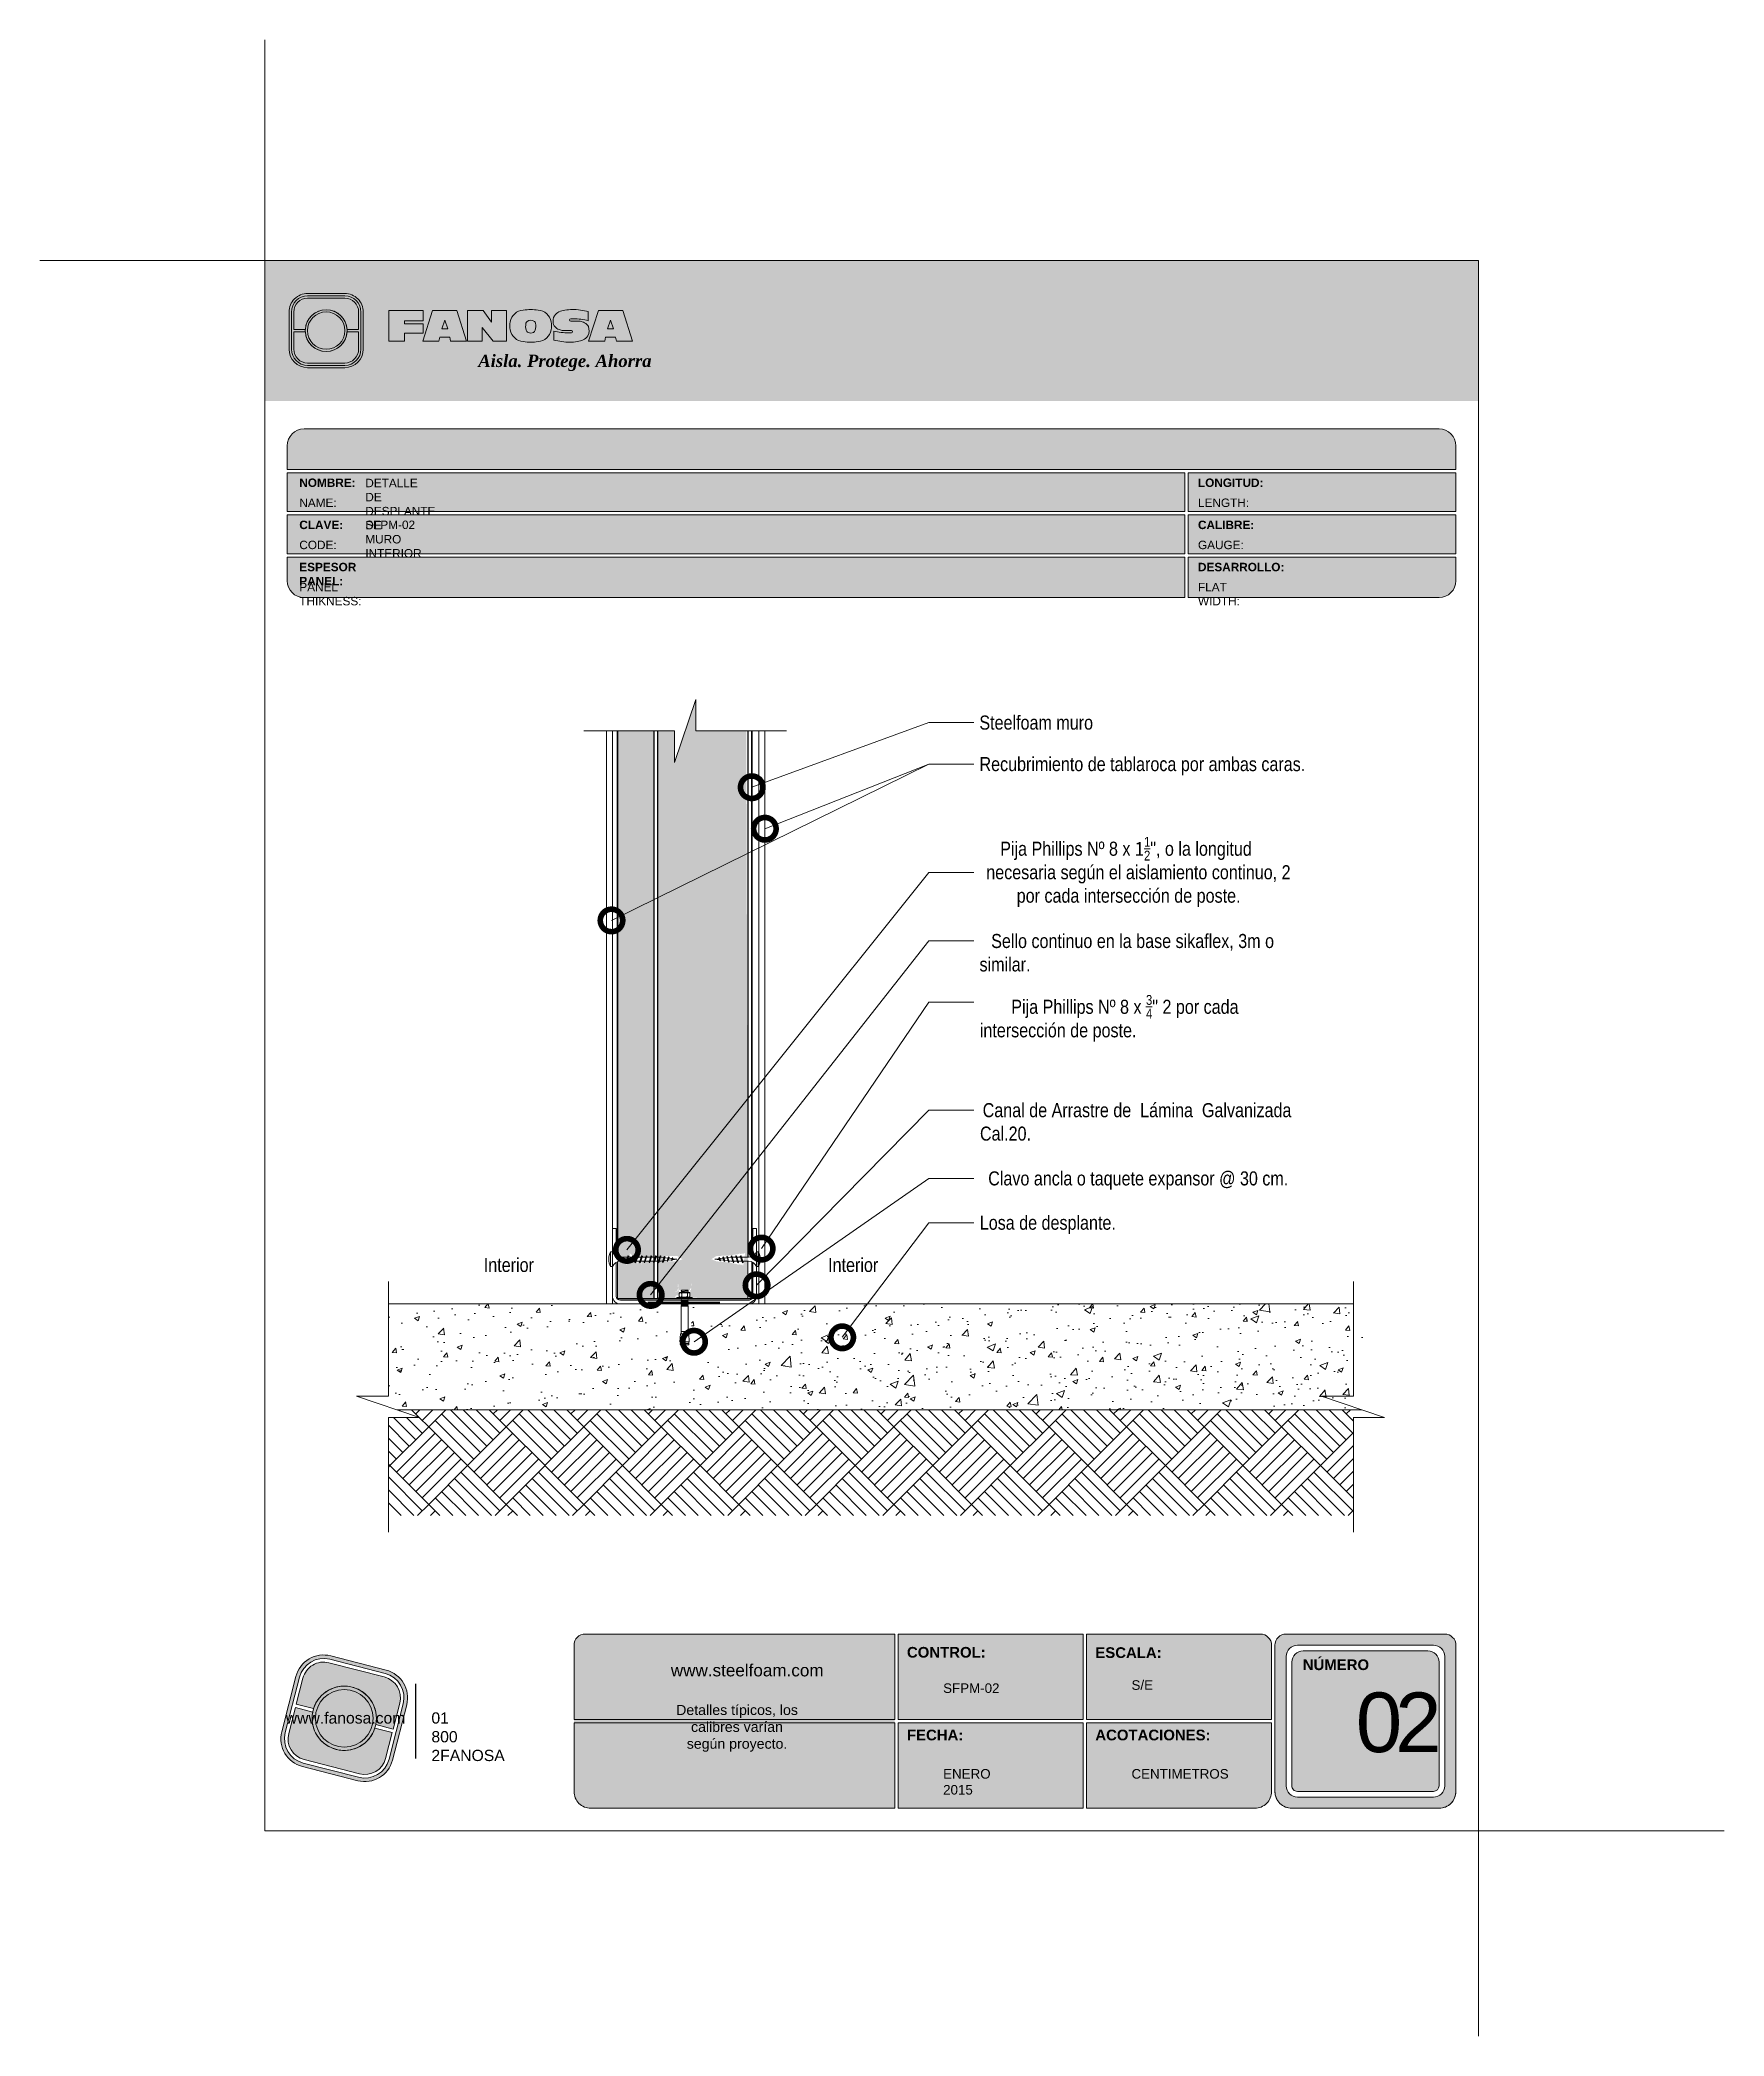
# Model space of a CAD drawing. Header units: millimetres. Extents: x 398.6 to 428.6, y 81.2 to 116.7.
import ezdxf

# ---------------------------------------------------------------- set-up
doc = ezdxf.new("R2010")
doc.units = ezdxf.units.MM
doc.header["$LTSCALE"] = 0.025
doc.linetypes.add('DASHED2', pattern=[9.524999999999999, 6.35, -3.175])
doc.layers.get('0').update_dxf_attribs({"lineweight": 5})
for name, color, linetype, lineweight in [('ESTRUCTURA', 251, 'Continuous', 9), ('hatch', 252, 'Continuous', 0), ('LAMINA ACCESORIOS', 1, 'Continuous', 20), ('LAMINA PANEL', 151, 'Continuous', 25), ('PIJAS', 3, 'Continuous', 0), ('Poliestireno', 253, 'Continuous', 13), ('Recubrimientos', 254, 'Continuous', 15), ('STEELFOAM', 170, 'Continuous', 35), ('TEXTO', 7, 'DASHED2', 0), ('TEXTO CUADRO DATOS', 251, 'Continuous', 0)]:
    doc.layers.add(name, color=color, linetype=linetype, lineweight=lineweight)
doc.styles.add('Erika', font='techl___.ttf', dxfattribs={"height": 0.25})
doc.styles.get("Standard").update_dxf_attribs({"font": 'romand.shx'})
doc.dimstyles.new('Erika', dxfattribs={"dimtxt": 0.25, "dimasz": 0.8, "dimexe": 0.5, "dimexo": 0.5, "dimgap": 0, "dimtad": 0, "dimlfac": 0.1, "dimzin": 1, "dimdsep": 46, "dimtxsty": 'Erika', "dimblk": 'DOTSMALL', "dimcen": 2.5, "dimse1": 1, "dimse2": 1, "dimclrd": 252, "dimclre": 252, "dimclrt": 256, "dimadec": 0, "dimazin": 0, "dimtfac": 1, "dimtmove": 0, "dimatfit": 3, "dimldrblk": 'DOTSMALL', "dimfxl": 0, "dimlwd": 0, "dimlwe": 0, "dimarcsym": 0})
pattern_1 = [(0, (39.32441523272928, -161.1013951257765), (0.161925, 0.09348744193), [0.10795, -0.2159]), (120, (39.32441523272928, -161.1013951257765), (-0.1619249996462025, 0.09348744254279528), [0.1079499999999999, -0.2158999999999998]), (59.99999999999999, (39.32441523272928, -161.1013951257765), (3.537975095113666e-10, 0.1869748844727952), [-0.2159, 0.10795])]

msp = doc.modelspace()

# ---------------------------------------------------------------- texts
at = {"layer": 'TEXTO', "linetype": 'ByBlock', "lineweight": 0, "char_height": 0.25, "attachment_point": 1, "style": 'Erika'}
for s, insert in [('{\\C30;Steelfoam }muro', (415.346762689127, 104.667602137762)), ('Losa de desplante.', (415.3539427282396, 95.77024815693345)), ('Interior', (406.5313743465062, 95.01844115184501)), ('Interior', (412.6564499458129, 95.01844115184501))]:
    msp.add_mtext(s, dxfattribs=dict(at, insert=insert))
for s, insert, width in [('Recubrimiento de tablaroca por ambas caras.', (415.3488112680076, 103.9294950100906), 7.588888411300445), ('\\A1;{\\W4.6464; }Pija Phillips Nº 8 x {\\f@BatangChe|b0|i0|c0|p49;1\\fTechnicLite|b0|i0|c2|p2;\\H0.7x;\\S1/2;}", o la longitud \\P{\\W1.531; }necesaria según el aislamiento continuo, {\\H1.0003x;2 \\P{\\W8.32756; }por cada intersección de poste.}', (415.3472811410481, 102.5087886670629), 7.590418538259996), ('{\\W2.60562; }Sello continuo en la base sikaflex, 3m o \\Psimilar.', (415.3493952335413, 100.7819906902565), 7.588304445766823), ('\\A1;{\\W7.03427; }Pija Phillips Nº 8 x {\\H0.7x;\\S3/4;\\H1.429x;" 2 por cada\\Pintersección de poste.}', (415.3539718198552, 99.69642948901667), 7.583727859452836), ('{\\W0.602183; }Canal de Arrastre de  Lámina  Galvanizada \\PCal.20. ', (415.35732409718, 97.77211556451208), 7.580375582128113), ('{\\W1.96249; }Clavo ancla o taquete expansor @ 30 cm.', (415.3476166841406, 96.5582495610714), 7.578827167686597)]:
    msp.add_mtext(s, dxfattribs=dict(at, insert=insert, width=width))
at = {"layer": 'TEXTO CUADRO DATOS', "attachment_point": 1}
for s, insert, char_height, width in [('{\\fArial|b1|i0|c0|p34;NOMBRE:}', (403.2495265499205, 108.8852422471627), 0.15, 0.003231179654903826), ('{\\fArial|b0|i0|c0|p34;DETALLE DE DESPLANTE DE MURO INTERIOR}', (404.4235766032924, 108.8801262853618), 0.15, 0.003231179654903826), ('{\\fArial|b1|i0|c0|p34;LONGITUD:}', (419.235306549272, 108.8852422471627), 0.15, 0.003231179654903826), ('{\\fArial|b0|i0|c0|p34;NAME:}', (403.2495265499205, 108.5285691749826), 0.15, 0.003231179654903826), ('{\\fArial|b0|i0|c0|p34;LENGTH:}', (419.235306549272, 108.5285691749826), 0.15, 0.003231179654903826), ('{\\fArial|b1|i0|c0|p34;CLAVE:}', (403.2495265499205, 108.1352422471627), 0.15, 0.003231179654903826), ('{\\fArial|b0|i0|c0|p34;SFPM-02}', (404.4235766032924, 108.136215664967), 0.15, 0.003231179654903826), ('{\\fArial|b1|i0|c0|p34;CALIBRE:}', (419.235306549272, 108.1352422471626), 0.15, 0.003231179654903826), ('{\\fArial|b0|i0|c0|p34;CODE:}', (403.2495265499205, 107.7785691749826), 0.15, 0.003231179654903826), ('{\\fArial|b0|i0|c0|p34;GAUGE:}', (419.235306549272, 107.7785691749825), 0.15, 0.003231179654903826), ('{\\fArial|b1|i0|c0|p34;ESPESOR PANEL:}', (403.2495265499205, 107.3852422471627), 0.15, 0.003231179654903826), ('{\\fArial|b1|i0|c0|p34;DESARROLLO:}', (419.235306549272, 107.3852422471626), 0.15, 0.003231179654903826), ('{\\fArial|b0|i0|c0|p34;PANEL THIKNESS:}', (403.2495265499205, 107.0285691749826), 0.15, 0.003231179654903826), ('{\\fArial|b0|i0|c0|p34;FLAT WIDTH:}', (419.235306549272, 107.0285691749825), 0.15, 0.003231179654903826), ('{\\fArial|b1|i0|c0|p34;CONTROL:}', (414.0582104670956, 88.09704631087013), 0.19, 0.003231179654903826), ('{\\fArial|b1|i0|c0|p34;ESCALA:}', (417.4091698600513, 88.09158905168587), 0.19, 0.003231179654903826), ('{\\fArial|b0|i0|c0|p34;www.steelfoam.com\\P\\W6.892;  \\W1;\\P\\H0.8279x;\\W1.3542; \\W1;Detalles típicos, los \\P{\\W5.14067; }calibres varían \\P{\\W4.05544; }según proyecto.}', (409.8582488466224, 87.79092633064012), 0.2174175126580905, 2.326381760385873), ('{\\fArial|b1|i0|c0|p34;NÚMERO}', (421.0994033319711, 87.87558772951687), 0.19, 0.003231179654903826), ('{\\fArial|b0|i0|c0|p34;SFPM-02}', (414.7017155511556, 87.4489143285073), 0.17, 0.003231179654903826), ('{\\fArial|b0|i0|c0|p34;S/E}', (418.0526749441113, 87.50437082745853), 0.17, 0.003231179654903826), ('{\\fArial|b0|i0|c0|p34;\\T0.75;02}', (422.043333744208, 87.28615526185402), 1.060422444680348, 0.00456855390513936), ('{\\fArial|b1|i0|c0|p34;FECHA:}', (414.0582104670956, 86.62524224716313), 0.19, 0.003231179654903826), ('{\\fArial|b1|i0|c0|p34;ACOTACIONES:}', (417.4091698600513, 86.62524224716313), 0.19, 0.003231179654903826), ('{\\fArial|b0|i0|c0|p34;ENERO 2015}', (414.7017155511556, 85.92437082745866), 0.17, 0.003231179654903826), ('{\\fArial|b0|i0|c0|p34;CENTIMETROS}', (418.0526749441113, 85.92437082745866), 0.17, 0.003231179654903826)]:
    msp.add_mtext(s, dxfattribs=dict(at, insert=insert, char_height=char_height, width=width))

# ---------------------------------------------------------------- blocks, each defined once
blk = doc.blocks.new('PI-ANCL')
at = {"layer": 'PIJAS', "color": 152}
for p, q in [((0.00168298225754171, 0.03058682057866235), (0.00168298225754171, 0.03267531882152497)), ((0.002282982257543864, 0.03352828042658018), (0.009640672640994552, 0.03352828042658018)), ((0.002282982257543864, 0.03327531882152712), (0.003108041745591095, 0.03327531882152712)), ((0.003159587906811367, 0.03482408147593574), (0.003449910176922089, 0.03512607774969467)), ((0.003449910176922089, 0.03454582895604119), (0.003159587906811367, 0.03482408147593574)), ((0.003159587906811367, 0.03424383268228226), (0.003449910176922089, 0.03454582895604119)), ((0.003449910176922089, 0.03396558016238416), (0.003159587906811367, 0.03424383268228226)), ((0.003159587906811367, 0.03366358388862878), (0.003449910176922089, 0.03396558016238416)), ((0.003300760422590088, 0.03352828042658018), (0.003159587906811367, 0.03366358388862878)), ((0.003449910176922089, 0.03554760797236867), (0.008473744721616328, 0.03554760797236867)), ((0.003449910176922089, 0.03512607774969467), (0.003449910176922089, 0.03554760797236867)), ((0.003449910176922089, 0.03512607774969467), (0.008473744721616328, 0.0354051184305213)), ((0.003449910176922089, 0.03454582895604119), (0.008473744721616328, 0.03482486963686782)), ((0.003449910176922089, 0.03396558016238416), (0.008473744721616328, 0.03424462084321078)), ((0.003708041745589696, 0.03058682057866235), (0.003708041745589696, 0.03267531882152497)), ((0.004308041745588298, 0.03327531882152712), (0.007615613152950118, 0.03327531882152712)), ((0.006023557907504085, 0.03352828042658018), (0.008473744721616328, 0.0336643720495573)), ((0.00821561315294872, 0.03058682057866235), (0.00821561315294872, 0.03267531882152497)), ((0.008473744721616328, 0.0354051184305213), (0.008473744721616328, 0.03554760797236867)), ((0.008473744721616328, 0.0354051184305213), (0.008764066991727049, 0.0351268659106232)), ((0.008764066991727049, 0.0351268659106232), (0.008473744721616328, 0.03482486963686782)), ((0.008473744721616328, 0.03482486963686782), (0.008764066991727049, 0.03454661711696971)), ((0.008764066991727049, 0.03454661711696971), (0.008473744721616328, 0.03424462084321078)), ((0.008473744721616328, 0.03424462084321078), (0.008764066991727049, 0.03396636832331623)), ((0.008764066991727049, 0.03396636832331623), (0.008473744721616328, 0.0336643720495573)), ((0.008473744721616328, 0.0336643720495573), (0.008615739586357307, 0.03352828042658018)), ((0.008815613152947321, 0.03327531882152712), (0.009640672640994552, 0.03327531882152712)), ((0.01024067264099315, 0.03058682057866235), (0.01024067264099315, 0.03267531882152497)), ((-0.0001479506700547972, 0.02959035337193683), (0.01207160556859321, 0.02959035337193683)), ((-0.0001479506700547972, 0.02869344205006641), (-0.0001479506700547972, 0.02959035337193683)), ((-0.0001479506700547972, 0.02869344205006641), (0.01207160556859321, 0.02869344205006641)), ((0.002282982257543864, 0.0299868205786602), (0.003108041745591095, 0.0299868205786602)), ((0.002282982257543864, 0.02973385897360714), (0.009640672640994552, 0.02973385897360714)), ((0.003159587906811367, 0.0296018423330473), (0.003286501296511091, 0.02973385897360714)), ((0.003171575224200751, 0.02959035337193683), (0.003159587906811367, 0.0296018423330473)), ((0.003159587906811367, 0.02844134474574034), (0.003401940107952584, 0.02869344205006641)), ((0.003449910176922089, 0.02816309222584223), (0.003159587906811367, 0.02844134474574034)), ((0.003159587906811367, 0.0278610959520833), (0.003449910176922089, 0.02816309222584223)), ((0.003449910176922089, 0.02758284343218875), (0.003159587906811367, 0.0278610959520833)), ((0.003159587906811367, 0.02728084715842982), (0.003449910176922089, 0.02758284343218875)), ((0.003449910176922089, 0.02700259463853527), (0.003159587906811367, 0.02728084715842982)), ((0.003159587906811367, 0.02670059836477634), (0.003449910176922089, 0.02700259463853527)), ((0.003449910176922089, 0.02642234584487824), (0.003159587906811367, 0.02670059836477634)), ((0.003159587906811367, 0.02612034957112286), (0.003449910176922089, 0.02642234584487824)), ((0.003449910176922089, 0.02584209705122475), (0.003159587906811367, 0.02612034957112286)), ((0.003159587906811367, 0.02554010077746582), (0.003449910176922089, 0.02584209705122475)), ((0.003449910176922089, 0.02526184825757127), (0.003159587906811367, 0.02554010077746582)), ((0.003159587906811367, 0.02495985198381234), (0.003449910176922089, 0.02526184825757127)), ((0.003449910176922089, 0.02468159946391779), (0.003159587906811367, 0.02495985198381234)), ((0.003159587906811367, 0.02437960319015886), (0.003449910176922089, 0.02468159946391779)), ((0.003449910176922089, 0.02410135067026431), (0.003159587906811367, 0.02437960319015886)), ((0.003159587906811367, 0.02379935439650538), (0.003449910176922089, 0.02410135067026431)), ((0.003449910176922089, 0.02352110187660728), (0.003159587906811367, 0.02379935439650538)), ((0.003449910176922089, 0.02304141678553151), (0.003159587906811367, 0.02276316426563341)), ((0.003159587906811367, 0.02276316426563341), (0.008764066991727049, 0.02276316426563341)), ((0.003159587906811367, 0.0004031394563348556), (0.003159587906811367, 0.02276316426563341)), ((0.003449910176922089, 0.02816309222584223), (0.008473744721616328, 0.02844213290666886)), ((0.003449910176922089, 0.02758284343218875), (0.008473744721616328, 0.02786188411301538)), ((0.003449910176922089, 0.02700259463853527), (0.008473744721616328, 0.0272816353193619)), ((0.003449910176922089, 0.02642234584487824), (0.008473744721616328, 0.02670138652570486)), ((0.003449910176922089, 0.02584209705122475), (0.008473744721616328, 0.02612113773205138)), ((0.003449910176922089, 0.02526184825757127), (0.008473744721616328, 0.0255408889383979)), ((0.003449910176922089, 0.02468159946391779), (0.008473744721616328, 0.02496064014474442)), ((0.003449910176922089, 0.02468159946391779), (0.008473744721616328, 0.02496064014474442)), ((0.003449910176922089, 0.02410135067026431), (0.008473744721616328, 0.02438039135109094)), ((0.003449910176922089, 0.02410135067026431), (0.008473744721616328, 0.02438039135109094)), ((0.003449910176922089, 0.02352110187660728), (0.008473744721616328, 0.0238001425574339)), ((0.003449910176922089, 0.02352110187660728), (0.003449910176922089, 0.02304141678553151)), ((0.003449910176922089, 0.02304141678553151), (0.008473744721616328, 0.02304141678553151)), ((0.004308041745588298, 0.0299868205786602), (0.007615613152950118, 0.0299868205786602)), ((0.008252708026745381, 0.02959035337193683), (0.008473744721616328, 0.02960263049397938)), ((0.008599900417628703, 0.02973385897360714), (0.008473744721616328, 0.02960263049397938)), ((0.008473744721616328, 0.02960263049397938), (0.00848655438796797, 0.02959035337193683)), ((0.008715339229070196, 0.02869344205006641), (0.008473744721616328, 0.02844213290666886)), ((0.008473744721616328, 0.02844213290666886), (0.008764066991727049, 0.02816388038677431)), ((0.008764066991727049, 0.02816388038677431), (0.008473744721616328, 0.02786188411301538)), ((0.008473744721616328, 0.02786188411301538), (0.008764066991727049, 0.02758363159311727)), ((0.008764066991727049, 0.02758363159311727), (0.008473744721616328, 0.0272816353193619)), ((0.008473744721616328, 0.0272816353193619), (0.008764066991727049, 0.02700338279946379)), ((0.008764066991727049, 0.02700338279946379), (0.008473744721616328, 0.02670138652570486)), ((0.008473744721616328, 0.02670138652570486), (0.008764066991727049, 0.02642313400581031)), ((0.008764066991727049, 0.02642313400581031), (0.008473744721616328, 0.02612113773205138)), ((0.008473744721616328, 0.02612113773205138), (0.008764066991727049, 0.02584288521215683)), ((0.008764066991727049, 0.02584288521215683), (0.008473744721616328, 0.0255408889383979)), ((0.008473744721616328, 0.0255408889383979), (0.008764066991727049, 0.02526263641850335)), ((0.008764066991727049, 0.02526263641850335), (0.008473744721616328, 0.02496064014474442)), ((0.008473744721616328, 0.02496064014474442), (0.008764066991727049, 0.02468238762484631)), ((0.008764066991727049, 0.02468238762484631), (0.008473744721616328, 0.02438039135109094)), ((0.008473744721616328, 0.02438039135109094), (0.008764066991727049, 0.02410213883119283)), ((0.008764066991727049, 0.02410213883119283), (0.008473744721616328, 0.0238001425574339)), ((0.008473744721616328, 0.0238001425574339), (0.008473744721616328, 0.02304141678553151)), ((0.008473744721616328, 0.02304141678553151), (0.008764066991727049, 0.02276316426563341)), ((0.008764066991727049, 0.0004031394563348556), (0.008764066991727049, 0.02276316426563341)), ((0.008815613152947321, 0.0299868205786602), (0.009640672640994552, 0.0299868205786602)), ((0.01207160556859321, 0.02869344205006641), (0.01207160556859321, 0.02959035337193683)), ((0.002160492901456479, -0.005875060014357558), (0.002596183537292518, 0.0004031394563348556)), ((0.002596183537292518, 0.0004031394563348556), (0.009327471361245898, 0.0004031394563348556)), ((0.003159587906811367, 0.002361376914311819), (0.008764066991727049, 0.002361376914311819)), ((0.00555571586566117, 2.104361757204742e-05), (0.006367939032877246, 2.104361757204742e-05)), ((0.00555571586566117, 2.104361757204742e-05), (0.00555571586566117, -0.005875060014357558)), ((0.006367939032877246, 2.104361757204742e-05), (0.006367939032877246, -0.005875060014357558)), ((0.009763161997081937, -0.005875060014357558), (0.009327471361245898, 0.0004031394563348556)), ((0.00555571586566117, -0.005875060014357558), (0.002160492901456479, -0.005875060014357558)), ((0.002451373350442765, -0.007143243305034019), (0.002633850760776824, -0.005875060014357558)), ((0.002451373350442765, -0.007143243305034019), (0.009472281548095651, -0.007143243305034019)), ((0.002451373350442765, -0.008411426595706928), (0.002633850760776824, -0.007143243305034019)), ((0.002451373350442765, -0.008411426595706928), (0.009472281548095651, -0.008411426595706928)), ((0.006367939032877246, -0.005875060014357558), (0.009763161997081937, -0.005875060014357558)), ((0.009472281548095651, -0.007143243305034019), (0.00928980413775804, -0.005875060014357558)), ((0.009472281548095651, -0.008411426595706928), (0.00928980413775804, -0.007143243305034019))]:
    blk.add_line(p, q, dxfattribs=at)
for centre, start, end in [((0.002282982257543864, 0.03292828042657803), 90.00000000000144, 180), ((0.002282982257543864, 0.03267531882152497), 90, 180.0000000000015), ((0.003108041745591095, 0.03267531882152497), 0, 90.00000000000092), ((0.004308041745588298, 0.03267531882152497), 90, 179.9999999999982), ((0.007615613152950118, 0.03267531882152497), 1.831999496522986e-12, 90), ((0.008815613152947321, 0.03267531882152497), 90, 180.0000000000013), ((0.009640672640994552, 0.03292828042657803), 0, 90.00000000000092), ((0.009640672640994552, 0.03267531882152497), 0, 90), ((0.002282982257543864, 0.03058682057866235), 180.0000000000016, 269.9999999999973), ((0.002282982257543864, 0.0303338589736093), 180, 270.0000000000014), ((0.003108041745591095, 0.03058682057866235), 269.9999999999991, 359.9999999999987), ((0.004308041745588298, 0.03058682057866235), 179.9999999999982, 269.9999999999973), ((0.007615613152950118, 0.03058682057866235), 269.9999999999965, 0), ((0.008815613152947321, 0.03058682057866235), 180.0000000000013, 269.9999999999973), ((0.009640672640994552, 0.03058682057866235), 269.9999999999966, 0), ((0.009640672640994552, 0.0303338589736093), 270.0000000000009, 0)]:
    blk.add_arc(centre, 0.0006000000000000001, start, end, dxfattribs=at)
blk = doc.blocks.new('LOGO GRIS')
h = blk.add_hatch(color=254)
edge = h.paths.add_edge_path()
edge.add_arc((2075.55300328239, 279.2979295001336), 0.508199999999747, 255.6007667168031, 345.6007667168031, ccw=False)
edge.add_line((2075.426625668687, 278.8056938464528), (2074.442154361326, 279.0584490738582))
edge.add_arc((2074.568531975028, 279.5506847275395), 0.5082000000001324, 165.6007667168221, 255.6007667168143, ccw=False)
edge.add_line((2074.076296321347, 279.6770623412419), (2074.329051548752, 280.661533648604))
edge.add_arc((2074.821287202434, 280.535156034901), 0.508200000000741, 75.60076671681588, 165.6007667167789, ccw=False)
edge.add_line((2074.947664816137, 281.0273916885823), (2075.932136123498, 280.7746364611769))
edge.add_arc((2075.805758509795, 280.2824008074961), 0.5081999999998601, -14.399233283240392, 75.60076671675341, ccw=False)
edge.add_line((2076.297994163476, 280.1560231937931), (2076.045238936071, 279.1715518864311))
edge = h.paths.add_edge_path(flags=16)
edge.add_arc((2075.55300328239, 279.2979295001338), 0.4446749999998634, 255.6007667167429, 345.6007667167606, ccw=False)
edge.add_line((2075.4424228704, 278.867223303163), (2074.457951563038, 279.1199785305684))
edge.add_arc((2074.568531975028, 279.5506847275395), 0.4446750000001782, 165.6007667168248, 255.6007667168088, ccw=False)
edge.add_line((2074.137825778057, 279.6612651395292), (2074.390581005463, 280.6457364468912))
edge.add_arc((2074.821287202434, 280.5351560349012), 0.4446750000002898, 75.60076671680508, 165.6007667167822, ccw=False)
edge.add_line((2074.931867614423, 280.9658622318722), (2075.916338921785, 280.7131070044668))
edge.add_arc((2075.805758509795, 280.2824008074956), 0.4446750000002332, -14.399233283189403, 75.60076671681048, ccw=False)
edge.add_line((2076.236464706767, 280.1718203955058), (2075.983709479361, 279.1873490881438))
h = blk.add_hatch(color=254)
edge = h.paths.add_edge_path()
edge.add_line((2076.05645623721, 279.7261466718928), (2076.174935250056, 280.1876175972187))
edge.add_arc((2075.805758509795, 280.2824008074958), 0.3811499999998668, 345.60076671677, 435.6007667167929)
edge.add_line((2075.900541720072, 280.6515775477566), (2074.916070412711, 280.9043327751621))
edge.add_arc((2074.821287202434, 280.5351560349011), 0.3811500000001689, 75.6007667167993, 165.6007667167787)
edge.add_line((2074.452110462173, 280.6299392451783), (2074.333631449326, 280.1684683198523))
edge.add_line((2074.333631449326, 280.1684683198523), (2074.642133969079, 280.0892627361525))
edge.add_arc((2075.187145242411, 279.9165427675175), 0.5717249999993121, -11.21449474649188, 162.4160281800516, ccw=False)
edge.add_line((2075.747953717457, 279.8053522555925), (2076.05645623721, 279.7261466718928))
h = blk.add_hatch(color=254)
h.paths.add_polyline_path([(2074.615420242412, 279.9165427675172, 1), (2075.758870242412, 279.9165427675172, 1)])
h.paths.add_polyline_path([(2075.699701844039, 279.9165427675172, -1), (2074.674588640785, 279.9165427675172, -1)], flags=16)
blk.add_hatch(color=252).paths.add_polyline_path([(2075.699701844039, 279.9165427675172, 1), (2074.674588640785, 279.9165427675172, 1)])
h = blk.add_hatch(color=254)
edge = h.paths.add_edge_path()
edge.add_arc((2075.187145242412, 279.9165427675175), 0.5717250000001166, 168.7855052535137, 342.4160281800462)
edge.add_line((2075.732156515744, 279.7438227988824), (2076.040659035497, 279.6646172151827))
edge.add_line((2076.040659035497, 279.6646172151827), (2075.922180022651, 279.2031462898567))
edge.add_arc((2075.55300328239, 279.2979295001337), 0.3811499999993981, 255.6007667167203, 345.60076671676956, ccw=False)
edge.add_line((2075.458220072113, 278.9287527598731), (2074.473748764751, 279.1815079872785))
edge.add_arc((2074.568531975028, 279.5506847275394), 0.3811500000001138, 165.6007667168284, 255.60076671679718, ccw=False)
edge.add_line((2074.199355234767, 279.6454679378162), (2074.317834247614, 280.1069388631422))
edge.add_line((2074.317834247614, 280.1069388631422), (2074.626336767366, 280.0277332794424))
at = {"color": 254}
for points in [[(2076.045238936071, 279.1715518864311, -0.414213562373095), (2075.426625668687, 278.8056938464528), (2074.442154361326, 279.0584490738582, -0.414213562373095), (2074.076296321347, 279.6770623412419), (2074.329051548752, 280.661533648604, -0.414213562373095), (2074.947664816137, 281.0273916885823), (2075.932136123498, 280.7746364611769, -0.4142135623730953), (2076.297994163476, 280.1560231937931)], [(2075.983709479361, 279.1873490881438, -0.4142135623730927), (2075.4424228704, 278.867223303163), (2074.457951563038, 279.1199785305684, -0.4142135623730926), (2074.137825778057, 279.6612651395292), (2074.390581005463, 280.6457364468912, -0.414213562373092), (2074.931867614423, 280.9658622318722), (2075.916338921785, 280.7131070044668, -0.4142135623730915), (2076.236464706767, 280.1718203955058)], [(2076.05645623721, 279.7261466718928), (2076.174935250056, 280.1876175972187, 0.414213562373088), (2075.900541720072, 280.6515775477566), (2074.916070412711, 280.9043327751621, 0.4142135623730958), (2074.452110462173, 280.6299392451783), (2074.333631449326, 280.1684683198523), (2074.642133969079, 280.0892627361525, -0.9459053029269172), (2075.747953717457, 279.8053522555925)], [(2074.626336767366, 280.0277332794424, 0.9459053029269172), (2075.732156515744, 279.7438227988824), (2076.040659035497, 279.6646172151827), (2075.922180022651, 279.2031462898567, -0.4142135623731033), (2075.458220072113, 278.9287527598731), (2074.473748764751, 279.1815079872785, -0.414213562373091), (2074.199355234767, 279.6454679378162), (2074.317834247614, 280.1069388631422)]]:
    blk.add_lwpolyline(points, format="xyb", close=True, dxfattribs=at)
for radius in [0.5717249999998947, 0.5125566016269]:
    blk.add_circle((2075.187145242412, 279.9165427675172), radius, dxfattribs=at)
blk = doc.blocks.new('FANOSA')
at = {"color": 253, "const_width": 0.02}
blk.add_lwpolyline([(365.3181968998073, 247.9798347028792), (365.3181968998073, 246.6427006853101)], dxfattribs=at)
at = {"color": 254}
blk.add_blockref('LOGO GRIS', (-1711.138939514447, -32.55437656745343), dxfattribs=at)
at = {"layer": 'TEXTO CUADRO DATOS', "char_height": 0.2, "width": 0.003231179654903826, "attachment_point": 1}
for s, insert in [('{\\fArial|b0|i0|c0|p34;www.fanosa.com}', (363.0082168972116, 247.4682254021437)), ('{\\fArial|b0|i0|c0|p34;01 800 2FANOSA}', (365.5993370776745, 247.4682254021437))]:
    blk.add_mtext(s, dxfattribs=dict(at, insert=insert))
blk = doc.blocks.new('LOGO 1')
for color, points in [(7, [(362.633524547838, 273.3012676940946), (362.633524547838, 270.8012676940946), (384.2235245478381, 270.8012676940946), (384.2235245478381, 273.3012676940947)]), (30, [(364.0980555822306, 272.0718926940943), (364.3048789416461, 272.0718926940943), (364.3048789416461, 272.3812676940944, 0.4142135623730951), (364.0573789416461, 272.6287676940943), (363.3973789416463, 272.6287676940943, 0.4142135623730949), (363.1498789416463, 272.3812676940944), (363.1498789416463, 272.0718926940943), (363.3567023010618, 272.0718926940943, -0.9459053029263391)]), (7, [(364.8420585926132, 272.4104305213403), (365.4501879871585, 272.4104305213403), (365.4501879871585, 272.2247109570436), (365.119665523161, 272.2247109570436), (365.119665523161, 272.1719110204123), (365.4501879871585, 272.1719110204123), (365.4501879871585, 272.00471122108), (365.119665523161, 272.00471122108), (365.119665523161, 271.8609844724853), (364.8420585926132, 271.8609844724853)]), (252, [(364.0602079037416, 272.0512676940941, 1), (363.3945499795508, 272.0512676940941, 1)]), (170, [(364.3048789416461, 271.7212676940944), (364.3048789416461, 272.0306426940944), (364.0980555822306, 272.0306426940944, -0.9459053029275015), (363.3567023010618, 272.0306426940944), (363.1498789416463, 272.0306426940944), (363.1498789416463, 271.7212676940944, 0.4142135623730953), (363.3973789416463, 271.4737676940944), (364.057378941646, 271.4737676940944, 0.4142135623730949)])]:
    blk.add_hatch(color=color).paths.add_polyline_path(points)
h = blk.add_hatch(color=7)
edge = h.paths.add_edge_path()
edge.add_arc((364.057378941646, 271.7212676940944), 0.3299999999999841, -89.99999999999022, 9.890754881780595e-12, ccw=False)
edge.add_line((364.0573789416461, 271.3912676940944), (363.3973789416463, 271.3912676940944))
edge.add_arc((363.3973789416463, 271.7212676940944), 0.3299999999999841, 179.9999999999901, 269.9999999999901, ccw=False)
edge.add_line((363.0673789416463, 271.7212676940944), (363.0673789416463, 272.3812676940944))
edge.add_arc((363.3973789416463, 272.3812676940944), 0.3299999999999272, 90, 180, ccw=False)
edge.add_line((363.3973789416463, 272.7112676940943), (364.0573789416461, 272.7112676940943))
edge.add_arc((364.0573789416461, 272.3812676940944), 0.3299999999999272, 0, 90, ccw=False)
edge.add_line((364.387378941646, 272.3812676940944), (364.387378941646, 271.7212676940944))
edge = h.paths.add_edge_path(flags=16)
edge.add_arc((364.0573789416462, 271.7212676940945), 0.2887500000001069, 269.9999999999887, 359.9999999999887, ccw=False)
edge.add_line((364.0573789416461, 271.4325176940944), (363.3973789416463, 271.4325176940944))
edge.add_arc((363.3973789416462, 271.7212676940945), 0.2887500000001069, 180.0000000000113, 270.0000000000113, ccw=False)
edge.add_line((363.1086289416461, 271.7212676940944), (363.1086289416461, 272.3812676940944))
edge.add_arc((363.3973789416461, 272.3812676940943), 0.28875000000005, 89.99999999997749, 179.9999999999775, ccw=False)
edge.add_line((363.3973789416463, 272.6700176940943), (364.0573789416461, 272.6700176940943))
edge.add_arc((364.0573789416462, 272.3812676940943), 0.28875000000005, 2.262368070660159e-11, 90.00000000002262, ccw=False)
edge.add_line((364.3461289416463, 272.3812676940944), (364.3461289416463, 271.7212676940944))
h = blk.add_hatch(color=7)
h.paths.add_polyline_path([(363.3561289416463, 272.0512676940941, 1), (364.0986289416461, 272.0512676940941, 1)])
h.paths.add_polyline_path([(364.0602079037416, 272.0512676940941, -1), (363.3945499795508, 272.0512676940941, -1)], flags=16)
h = blk.add_hatch(color=7)
h.paths.add_polyline_path([(365.620750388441, 272.4104305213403), (365.4485062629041, 271.8609844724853), (365.7332546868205, 271.8609844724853), (365.7479187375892, 271.934277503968), (365.9266795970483, 271.934277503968), (365.9413436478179, 271.8609844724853), (366.2260920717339, 271.8609844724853), (366.0538479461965, 272.4104305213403)])
h.paths.add_polyline_path([(365.837299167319, 272.2366800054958), (365.8906148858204, 272.0814774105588), (365.7839834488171, 272.0814774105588)], flags=16)
h = blk.add_hatch(color=7)
h.paths.add_polyline_path([(366.9358659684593, 272.4104305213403), (366.6709453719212, 272.4104305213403), (366.6709453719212, 272.1991139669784), (366.5221127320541, 272.4104305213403), (366.2395855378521, 272.4104305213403), (366.2395855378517, 271.8609844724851), (366.5045061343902, 271.8609844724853), (366.5045061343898, 272.1071001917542), (366.6947223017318, 271.8609844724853), (366.9358659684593, 271.8609844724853)])
h.paths.add_polyline_path([(367.4970415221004, 272.4140725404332, 0.09403921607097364), (367.2339520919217, 272.4140725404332, 0.3497782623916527), (367.0006865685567, 272.2074327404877, 0.09737279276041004), (367.0006865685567, 272.0639822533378, 0.3497782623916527), (367.2339520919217, 271.8573424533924, 0.09403921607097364), (367.4970415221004, 271.8573424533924, 0.3497782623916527), (367.7303070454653, 272.0639822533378, 0.09737279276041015), (367.7303070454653, 272.2074327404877, 0.3497782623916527)])
h.paths.add_polyline_path([(367.2999959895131, 272.2148320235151, -0.3799377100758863), (367.4309976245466, 272.2148320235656, -0.158874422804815), (367.4503779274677, 272.1817168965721, -0.1263576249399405), (367.44577155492, 272.0572845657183, -0.2142742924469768), (367.4126854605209, 272.0188340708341, -0.2226123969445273), (367.318308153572, 272.0188340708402, -0.2142742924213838), (367.2852220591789, 272.0572845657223, -0.1263576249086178), (367.2806156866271, 272.1817168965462, -0.1588744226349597)], flags=16)
h.paths.add_polyline_path([(368.0775589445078, 272.2601931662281), (368.1276424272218, 272.2601931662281, -0.05869489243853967), (368.3904870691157, 272.2278050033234), (368.3904870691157, 272.3881713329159, 0.06395994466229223), (368.1046346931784, 272.4264429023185, 0.04691611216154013), (367.9730899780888, 272.4140725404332, 0.2229690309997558), (367.7857619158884, 272.3139728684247, 0.1654172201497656), (367.7667124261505, 272.182419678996, 0.1952229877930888), (367.8161538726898, 272.1004656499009, 0.07724634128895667), (367.887655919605, 272.0635888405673, 0.08066867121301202), (367.9607834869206, 272.0517133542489), (368.0895714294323, 272.0517133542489, -1), (368.0895714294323, 272.0112218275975), (368.0394879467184, 272.0112218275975, -0.05869489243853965), (367.7766433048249, 272.0436099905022), (367.7766433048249, 271.8832436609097, 0.0639599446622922), (368.0624956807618, 271.8449720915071, 0.04691611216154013), (368.1940403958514, 271.8573424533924, 0.2229690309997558), (368.3813684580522, 271.9574421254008, 0.2091142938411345), (368.391184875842, 272.1225548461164, 0.1301021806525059), (368.3636451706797, 272.1610969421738, 0.09267767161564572), (368.2794744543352, 272.2078261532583, 0.08066867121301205), (368.2063468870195, 272.2197016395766), (368.0775589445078, 272.2197016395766, -1)])
h.paths.add_polyline_path([(369.0017330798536, 272.4104305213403), (368.5686355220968, 272.4104305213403), (368.3963913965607, 271.8609844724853), (368.6811398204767, 271.8609844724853), (368.6958038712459, 271.934277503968), (368.8745647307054, 271.934277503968), (368.8892287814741, 271.8609844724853), (369.1739772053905, 271.8609844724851)])
h.paths.add_polyline_path([(368.7851843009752, 272.2366800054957), (368.8385000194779, 272.0814774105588), (368.7318685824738, 272.0814774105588)], flags=16)
at = {"color": 7}
for points in [[(364.387378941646, 271.7212676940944, -0.414213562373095), (364.0573789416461, 271.3912676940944), (363.3973789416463, 271.3912676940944, -0.414213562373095), (363.0673789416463, 271.7212676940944), (363.0673789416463, 272.3812676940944, -0.414213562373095), (363.3973789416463, 272.7112676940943), (364.0573789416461, 272.7112676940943, -0.4142135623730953), (364.387378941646, 272.3812676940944)], [(364.3461289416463, 271.7212676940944, -0.4142135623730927), (364.0573789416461, 271.4325176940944), (363.3973789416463, 271.4325176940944, -0.4142135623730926), (363.1086289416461, 271.7212676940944), (363.1086289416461, 272.3812676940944, -0.414213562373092), (363.3973789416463, 272.6700176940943), (364.0573789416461, 272.6700176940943, -0.4142135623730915), (364.3461289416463, 272.3812676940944)], [(367.7303070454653, 272.2074327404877, 0.3497782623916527), (367.4970415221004, 272.4140725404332, 0.09403921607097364), (367.2339520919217, 272.4140725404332, 0.3497782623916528), (367.0006865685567, 272.2074327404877, 0.09737279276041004), (367.0006865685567, 272.0639822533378, 0.3497782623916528), (367.2339520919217, 271.8573424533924, 0.09403921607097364), (367.4970415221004, 271.8573424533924, 0.3497782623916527), (367.7303070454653, 272.0639822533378, 0.09737279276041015)], [(368.3637508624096, 272.1610094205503, 0.09280978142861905), (368.2794744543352, 272.2078261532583, 0.08066867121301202), (368.2063468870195, 272.2197016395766), (368.0775589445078, 272.2197016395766, -0.9999999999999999), (368.0775589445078, 272.2601931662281), (368.1276424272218, 272.2601931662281, -0.05869489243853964), (368.3904870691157, 272.2278050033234), (368.3904870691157, 272.3881713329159, 0.06395994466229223), (368.1046346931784, 272.4264429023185, 0.04691611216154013), (367.9730899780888, 272.4140725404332, 0.2229690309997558), (367.7857619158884, 272.3139728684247, 0.1654172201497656), (367.7667124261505, 272.182419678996, 0.1952229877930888), (367.8161538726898, 272.1004656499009, 0.07724634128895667), (367.887655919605, 272.0635888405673, 0.08066867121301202), (367.9607834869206, 272.0517133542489), (368.0895714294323, 272.0517133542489, -0.9999999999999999), (368.0895714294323, 272.0112218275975), (368.0394879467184, 272.0112218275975, -0.05869489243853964), (367.7766433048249, 272.0436099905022), (367.7766433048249, 271.8832436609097, 0.06395994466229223), (368.0624956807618, 271.8449720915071, 0.04691611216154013), (368.1940403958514, 271.8573424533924, 0.2229690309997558), (368.3813684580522, 271.9574421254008, 0.2091142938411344), (368.391184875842, 272.1225548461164, 0.1341802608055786)], [(367.2852220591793, 272.0572845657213, 0.2142742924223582), (367.318308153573, 272.0188340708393, 0.2226123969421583), (367.4126854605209, 272.0188340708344, 0.2142742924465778), (367.44577155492, 272.0572845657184, 0.1263576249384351), (367.4503779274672, 272.1817168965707, 0.1588744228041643), (367.4309976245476, 272.2148320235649, 0.379937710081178), (367.2999959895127, 272.2148320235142, 0.1588744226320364), (367.2806156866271, 272.1817168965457, 0.1263576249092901)]]:
    blk.add_lwpolyline(points, format="xyb", close=True, dxfattribs=at)
at = {"color": 30}
blk.add_lwpolyline([(364.3048789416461, 272.0718926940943), (364.3048789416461, 272.3812676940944, 0.414213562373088), (364.0573789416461, 272.6287676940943), (363.3973789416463, 272.6287676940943, 0.4142135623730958), (363.1498789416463, 272.3812676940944), (363.1498789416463, 272.0718926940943), (363.3567023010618, 272.0718926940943, -0.9459053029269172), (364.0980555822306, 272.0718926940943)], format="xyb", close=True, dxfattribs=at)
at = {"color": 7}
for points in [[(364.8420585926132, 272.4104305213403), (365.4501879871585, 272.4104305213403), (365.4501879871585, 272.2247109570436), (365.119665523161, 272.2247109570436), (365.119665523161, 272.1719110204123), (365.4501879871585, 272.1719110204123), (365.4501879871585, 272.00471122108), (365.119665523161, 272.00471122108), (365.119665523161, 271.8609844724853), (364.8420585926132, 271.8609844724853)], [(365.7332546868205, 271.8609844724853), (365.4485062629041, 271.8609844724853), (365.620750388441, 272.4104305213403), (366.0538479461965, 272.4104305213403), (366.2260920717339, 271.8609844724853), (365.9413436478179, 271.8609844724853), (365.9266795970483, 271.934277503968), (365.7479187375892, 271.934277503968)], [(366.5045061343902, 272.1071001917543), (366.5045061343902, 271.8609844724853), (366.2395855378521, 271.8609844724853), (366.2395855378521, 272.4104305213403), (366.5221127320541, 272.4104305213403), (366.6709453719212, 272.1991139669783), (366.6709453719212, 272.4104305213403), (366.9358659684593, 272.4104305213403), (366.9358659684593, 271.8609844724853), (366.6947223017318, 271.8609844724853)], [(368.8745647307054, 271.934277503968), (368.8892287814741, 271.8609844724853), (369.1739772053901, 271.8609844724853), (369.0017330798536, 272.4104305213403), (368.5686355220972, 272.4104305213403), (368.3963913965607, 271.8609844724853), (368.6811398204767, 271.8609844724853), (368.6958038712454, 271.934277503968)], [(365.7839834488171, 272.0814774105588), (365.837299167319, 272.2366800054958), (365.8906148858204, 272.0814774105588)], [(368.8385000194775, 272.0814774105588), (368.7851843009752, 272.2366800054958), (368.7318685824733, 272.0814774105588)]]:
    blk.add_lwpolyline(points, close=True, dxfattribs=at)
at = {"color": 170}
blk.add_lwpolyline([(363.3567023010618, 272.0306426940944, 0.9459053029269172), (364.0980555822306, 272.0306426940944), (364.3048789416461, 272.0306426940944), (364.3048789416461, 271.7212676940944, -0.4142135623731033), (364.0573789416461, 271.4737676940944), (363.3973789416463, 271.4737676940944, -0.414213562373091), (363.1498789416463, 271.7212676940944), (363.1498789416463, 272.0306426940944)], format="xyb", close=True, dxfattribs=at)
at = {"color": 7}
for radius in [0.3712499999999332, 0.332828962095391]:
    blk.add_circle((363.7273789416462, 272.0512676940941), radius, dxfattribs=at)
at = {"color": 254, "insert": (366.4315877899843, 271.623287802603), "char_height": 0.22, "width": 5.448476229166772, "attachment_point": 1}
blk.add_mtext('{\\fBookman Old Style|b1|i1|c0|p18;\\C255;Aisla. Protege. Ahorra}', dxfattribs=at)
blk = doc.blocks.new('_DotSmall')
at = {"color": 0, "linetype": 'ByBlock', "const_width": 0.5}
blk.add_lwpolyline([(-0.0625, 0, 1), (0.0625, 0, 1)], format="xyb", close=True, dxfattribs=at)
blk = doc.blocks.new('Phillips 8 x 34')
at = {"layer": 'PIJAS'}
for p, q in [((-0.03111873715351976, -0.1322546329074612), (-0.03111873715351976, 0.1322546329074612)), ((-0.03111873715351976, 0.1322546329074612), (0, 0.1322546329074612)), ((0, -0.1322546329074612), (0, 0.1322546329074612)), ((0.1400343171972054, 0.0350085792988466), (0.2681992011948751, 0.0350085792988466)), ((0.2391474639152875, -0.05243507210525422), (0.2744091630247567, 0.05243504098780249)), ((0.248949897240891, -0.062237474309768), (0.2800685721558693, 0.06223744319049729)), ((0.2546092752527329, -0.05243507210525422), (0.2898709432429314, 0.05243504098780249)), ((0.2800686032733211, 0.06223744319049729), (0.2744091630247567, 0.05243500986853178)), ((0.2800685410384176, 0.06223744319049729), (0.2898709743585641, 0.05243500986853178)), ((0.2841510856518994, 0.0350085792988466), (0.3495186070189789, 0.0350085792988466)), ((0.3204122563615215, -0.05243510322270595), (0.3556739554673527, 0.05243504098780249)), ((0.330214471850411, -0.06223744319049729), (0.361333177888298, 0.062237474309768)), ((0.3358738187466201, -0.05243500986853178), (0.3711354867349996, 0.05243513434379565)), ((0.3613333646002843, 0.06223744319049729), (0.355673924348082, 0.05243500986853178)), ((0.3613333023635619, 0.06223744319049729), (0.3711357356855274, 0.05243500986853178)), ((0.3651121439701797, 0.0350085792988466), (0.4304289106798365, 0.0350085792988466)), ((0.4013204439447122, -0.05243500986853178), (0.4365821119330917, 0.05243510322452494)), ((0.4111226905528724, -0.06223738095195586), (0.4422413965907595, 0.06223756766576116)), ((0.4167824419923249, -0.05243507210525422), (0.4520441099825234, 0.05243504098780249)), ((0.4422418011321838, 0.06223744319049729), (0.4365823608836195, 0.05243500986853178)), ((0.4422417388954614, 0.06223744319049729), (0.4520441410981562, 0.05243500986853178)), ((0.4461845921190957, 0.03500851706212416), (0.4590088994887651, 0.03500851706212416)), ((0.5101103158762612, 0.02862083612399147), (0.4590088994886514, 0.03500851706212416)), ((0.4853157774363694, -0.04584511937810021), (0.5146938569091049, 0.04152683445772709)), ((0.4951180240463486, -0.05564752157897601), (0.520353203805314, 0.05132942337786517)), ((0.5007773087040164, -0.04584505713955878), (0.5301554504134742, 0.04152711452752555)), ((0.5125021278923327, 0.03500851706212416), (0.5189761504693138, 0.03500851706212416)), ((0.520353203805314, 0.05132957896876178), (0.5146937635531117, 0.04152717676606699)), ((0.5203534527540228, 0.05132933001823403), (0.5301558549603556, 0.04152689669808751)), ((0.580303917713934, 0.0198466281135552), (0.5248955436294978, 0.02677269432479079)), ((0.5634841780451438, -0.03121016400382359), (0.5840657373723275, 0.03000048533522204)), ((0.5732866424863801, -0.04101265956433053), (0.5897253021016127, 0.03980288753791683)), ((0.5789461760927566, -0.03121025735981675), (0.5995277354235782, 0.03000048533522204)), ((0.5897254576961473, 0.03980298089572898), (0.5840660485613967, 0.03000054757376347)), ((0.5897251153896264, 0.03980273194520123), (0.5995275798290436, 0.03000023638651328)), ((0.6507580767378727, 0.01103986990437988), (0.5951456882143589, 0.01799142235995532)), ((0.641653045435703, -0.01657530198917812), (0.6538483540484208, 0.01969414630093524)), ((0.6514554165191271, -0.02637773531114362), (0.6595077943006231, 0.02949664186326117)), ((0.6595078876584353, 0.02949670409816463), (0.6538484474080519, 0.01969427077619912)), ((0.657114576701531, -0.01657523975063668), (0.6693099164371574, 0.01969439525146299)), ((0.6595074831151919, 0.02949654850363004), (0.6693099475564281, 0.01969408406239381)), ((0.7390774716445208, -1.555936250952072e-07), (0.6655319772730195, 0.00919312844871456)), ((-0.03111873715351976, -0.1322546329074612), (0, -0.1322546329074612)), ((0.1400343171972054, -0.03500854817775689), (0.2447228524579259, -0.03500854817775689)), ((0.2489498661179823, -0.062237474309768), (0.2391474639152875, -0.05243507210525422)), ((0.2489498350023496, -0.062237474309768), (0.2546092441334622, -0.05243507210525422)), ((0.2604687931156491, -0.03500854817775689), (0.3260423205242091, -0.03500854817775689)), ((0.3302146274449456, -0.062237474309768), (0.3204122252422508, -0.05243507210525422)), ((0.3302146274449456, -0.062237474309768), (0.3358740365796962, -0.05243507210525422)), ((0.341704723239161, -0.03500854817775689), (0.4071799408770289, -0.03500854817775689)), ((0.4111230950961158, -0.062237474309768), (0.4013206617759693, -0.05243507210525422)), ((0.4111230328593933, -0.062237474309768), (0.4167824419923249, -0.05243504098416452)), ((0.4226419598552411, -0.03500854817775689), (0.4590111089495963, -0.03500854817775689)), ((0.4590093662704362, -0.0350087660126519), (0.4900536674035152, -0.03112822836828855)), ((0.4951183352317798, -0.05564752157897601), (0.4853158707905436, -0.04584505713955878)), ((0.4951182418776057, -0.05564752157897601), (0.5007776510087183, -0.04584511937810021)), ((0.5061336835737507, -0.0291182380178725), (0.5663521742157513, -0.02159092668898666)), ((0.5732867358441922, -0.04101272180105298), (0.5634842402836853, -0.03121025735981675)), ((0.573286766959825, -0.0410125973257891), (0.5789462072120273, -0.03121022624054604)), ((0.5826955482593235, -0.01954798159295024), (0.6428726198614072, -0.01202586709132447)), ((0.6514553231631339, -0.02637767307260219), (0.6416528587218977, -0.01657520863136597)), ((0.6514553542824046, -0.02637764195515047), (0.657114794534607, -0.01657523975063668)), ((0.6589657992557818, -0.0100141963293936), (0.7390774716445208, -1.555936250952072e-07))]:
    blk.add_line(p, q, dxfattribs=at)
at = {"layer": 'PIJAS', "linetype": 'ByBlock', "lineweight": 0}
blk.add_arc((0.2076005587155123, 0), 0.272906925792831, 151.0127863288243, 208.9872136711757, dxfattribs=at)
at = {"layer": 'PIJAS'}
for centre, start, end in [((0.1425436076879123, 0.1880696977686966), 201.3836139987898, 269.0608419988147), ((0.1425436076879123, -0.1880696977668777), 90.93910300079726, 158.6163309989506)]:
    blk.add_arc(centre, 0.1530816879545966, start, end, dxfattribs=at)
blk = doc.blocks.new('phillips 1pul.')
at = {"layer": 'PIJAS'}
for p, q in [((-0.03111873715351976, -0.1322546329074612), (-0.03111873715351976, 0.1322546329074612)), ((-0.03111873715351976, 0.1322546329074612), (0, 0.1322546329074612)), ((0, -0.1322546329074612), (0, 0.1322546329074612)), ((0.1400343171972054, 0.0350085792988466), (0.2681992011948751, 0.0350085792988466)), ((0.2391474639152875, -0.05243507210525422), (0.2744091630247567, 0.05243504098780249)), ((0.248949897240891, -0.062237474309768), (0.2800685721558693, 0.06223744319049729)), ((0.2546092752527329, -0.05243507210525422), (0.2898709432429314, 0.05243504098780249)), ((0.2800686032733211, 0.06223744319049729), (0.2744091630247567, 0.05243500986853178)), ((0.2800685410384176, 0.06223744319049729), (0.2898709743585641, 0.05243500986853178)), ((0.2838605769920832, 0.0350085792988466), (0.3491773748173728, 0.0350085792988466)), ((0.3200561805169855, -0.05243507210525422), (0.355317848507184, 0.05243500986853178)), ((0.3298585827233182, -0.062237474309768), (0.3609772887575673, 0.06223744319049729)), ((0.3355179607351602, -0.05243507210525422), (0.3707796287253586, 0.05243504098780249)), ((0.3609772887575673, 0.062237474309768), (0.355317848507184, 0.05243504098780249)), ((0.3609772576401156, 0.06223744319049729), (0.3707796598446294, 0.05243500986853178)), ((0.3646338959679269, 0.0350085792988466), (0.4302071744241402, 0.0350085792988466)), ((0.4009648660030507, -0.05243510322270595), (0.4362265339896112, 0.05243504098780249)), ((0.4107672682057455, -0.062237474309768), (0.4418859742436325, 0.062237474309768)), ((0.4164266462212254, -0.05243507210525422), (0.4516883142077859, 0.05243504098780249)), ((0.4418859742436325, 0.06223744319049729), (0.4362265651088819, 0.05243504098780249)), ((0.4418859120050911, 0.06223744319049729), (0.4516883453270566, 0.05243500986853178)), ((0.4456120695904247, 0.0350085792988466), (0.5109795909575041, 0.0350085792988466)), ((0.4818732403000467, -0.05243510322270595), (0.517134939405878, 0.05243504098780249)), ((0.4916754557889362, -0.06223744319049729), (0.5227941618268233, 0.062237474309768)), ((0.4973348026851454, -0.05243500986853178), (0.5325964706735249, 0.05243513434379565)), ((0.5227943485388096, 0.06223744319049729), (0.5171349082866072, 0.05243500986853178)), ((0.5227942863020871, 0.06223744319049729), (0.5325967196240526, 0.05243500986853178)), ((0.5265731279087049, 0.0350085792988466), (0.5918898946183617, 0.0350085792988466)), ((0.5627814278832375, -0.05243500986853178), (0.598043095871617, 0.05243510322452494)), ((0.5725836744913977, -0.06223738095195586), (0.6037023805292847, 0.06223756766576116)), ((0.5782434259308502, -0.05243507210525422), (0.6135050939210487, 0.05243504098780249)), ((0.6037027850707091, 0.06223744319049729), (0.5980433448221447, 0.05243500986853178)), ((0.6037027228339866, 0.06223744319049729), (0.6135051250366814, 0.05243500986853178)), ((0.6076455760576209, 0.03500851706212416), (0.680437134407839, 0.03500851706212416)), ((0.6510349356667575, -0.05243516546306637), (0.6862966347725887, 0.05243497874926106)), ((0.660837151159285, -0.06223750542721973), (0.691955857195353, 0.06223741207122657)), ((0.6664964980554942, -0.05243507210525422), (0.7017581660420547, 0.05243507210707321)), ((0.6919560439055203, 0.06223738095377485), (0.686296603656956, 0.05243494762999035)), ((0.6919559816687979, 0.06223738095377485), (0.7017584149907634, 0.05243494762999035)), ((0.6959113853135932, 0.03500851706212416), (0.7612789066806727, 0.03500851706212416)), ((0.7321725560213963, -0.05243516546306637), (0.7674342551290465, 0.05243497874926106)), ((0.7419747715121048, -0.06223750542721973), (0.7730934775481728, 0.06223741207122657)), ((0.747634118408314, -0.05243507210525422), (0.7828957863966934, 0.05243507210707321)), ((0.7730936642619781, 0.06223738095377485), (0.7674342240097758, 0.05243494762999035)), ((0.7730936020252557, 0.06223738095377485), (0.7828960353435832, 0.05243494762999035)), ((0.7768724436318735, 0.03500851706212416), (0.8421892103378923, 0.03500851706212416)), ((0.813080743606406, -0.05243507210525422), (0.8483424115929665, 0.05243504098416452)), ((0.8228829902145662, -0.06223744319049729), (0.8540016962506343, 0.06223750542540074)), ((0.8285427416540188, -0.05243513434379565), (0.8638044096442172, 0.05243497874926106)), ((0.8540021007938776, 0.06223738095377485), (0.8483426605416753, 0.05243494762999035)), ((0.8540020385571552, 0.06223738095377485), (0.86380444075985, 0.05243494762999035)), ((0.8580152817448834, 0.03500851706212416), (0.8667498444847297, 0.03500851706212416)), ((0.9178512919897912, 0.02862099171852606), (0.8667498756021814, 0.03500867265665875)), ((0.8930567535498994, -0.04584496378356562), (0.9224348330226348, 0.04152699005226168)), ((0.9028590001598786, -0.05564736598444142), (0.928094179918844, 0.05132957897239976)), ((0.9085182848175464, -0.04584490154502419), (0.9378964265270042, 0.04152727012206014)), ((0.928094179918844, 0.05132973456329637), (0.9224347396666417, 0.04152733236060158)), ((0.9280944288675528, 0.05132948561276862), (0.9378968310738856, 0.0415270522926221)), ((0.988044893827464, 0.01984678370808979), (0.9326365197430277, 0.02677284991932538)), ((0.9712251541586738, -0.031210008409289), (0.9918067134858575, 0.03000064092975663)), ((0.9810276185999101, -0.04101250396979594), (0.9974662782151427, 0.03980304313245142)), ((0.9866871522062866, -0.03121010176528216), (1.007268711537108, 0.03000064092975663)), ((0.9974664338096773, 0.03980313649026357), (0.9918070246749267, 0.03000070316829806)), ((0.9974660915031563, 0.03980288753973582), (1.007268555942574, 0.03000039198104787)), ((1.058499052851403, 0.01104002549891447), (1.002886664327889, 0.01799157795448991)), ((1.049394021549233, -0.01657514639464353), (1.061589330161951, 0.01969430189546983)), ((1.059196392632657, -0.02637757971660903), (1.067248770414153, 0.02949679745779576)), ((1.067248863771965, 0.02949685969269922), (1.061589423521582, 0.01969442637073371)), ((1.064855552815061, -0.01657508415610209), (1.077050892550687, 0.01969455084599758)), ((1.066706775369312, -0.01001404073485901), (1.146818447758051, 9.094947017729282e-13)), ((1.067248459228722, 0.02949670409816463), (1.077050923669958, 0.0196942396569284)), ((1.146818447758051, 9.094947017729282e-13), (1.073272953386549, 0.00919328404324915)), ((-0.03111873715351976, -0.1322546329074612), (0, -0.1322546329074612)), ((0.1400343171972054, -0.03500854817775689), (0.2447228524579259, -0.03500854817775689)), ((0.2489498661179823, -0.062237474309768), (0.2391474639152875, -0.05243507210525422)), ((0.2489498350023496, -0.062237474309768), (0.2546092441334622, -0.05243507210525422)), ((0.2601783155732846, -0.03500854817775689), (0.3254951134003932, -0.03500854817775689)), ((0.3298585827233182, -0.062237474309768), (0.3200561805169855, -0.05243507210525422)), ((0.3298585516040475, -0.062237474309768), (0.3355179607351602, -0.05243507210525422)), ((0.3411575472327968, -0.03500854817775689), (0.4065248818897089, -0.03500854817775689)), ((0.4107672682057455, -0.062237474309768), (0.4009648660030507, -0.05243507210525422)), ((0.4107672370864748, -0.062237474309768), (0.4164266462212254, -0.05243507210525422)), ((0.4219297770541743, -0.03500854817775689), (0.4875033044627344, -0.03500854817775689)), ((0.4916756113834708, -0.062237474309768), (0.481873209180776, -0.05243507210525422)), ((0.4916756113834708, -0.062237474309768), (0.4973350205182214, -0.05243507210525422)), ((0.5031657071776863, -0.03500854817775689), (0.5686409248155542, -0.03500854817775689)), ((0.572584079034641, -0.062237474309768), (0.5627816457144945, -0.05243507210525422)), ((0.5725840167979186, -0.062237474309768), (0.5782434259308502, -0.05243504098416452)), ((0.5840546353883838, -0.03515221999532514), (0.6568860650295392, -0.03503359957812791)), ((0.6608373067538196, -0.06223753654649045), (0.6510349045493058, -0.05243513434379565)), ((0.6608373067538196, -0.06223753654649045), (0.6664967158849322, -0.05243513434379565)), ((0.6722290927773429, -0.03500861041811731), (0.7378026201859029, -0.03500861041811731)), ((0.7419749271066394, -0.06223753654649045), (0.7321725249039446, -0.05243513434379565)), ((0.7419749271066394, -0.06223753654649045), (0.747634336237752, -0.05243513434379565)), ((0.7534650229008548, -0.03500861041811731), (0.8189402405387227, -0.03500861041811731)), ((0.8228833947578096, -0.06223753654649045), (0.8130809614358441, -0.05243513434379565)), ((0.8228833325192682, -0.06223753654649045), (0.8285427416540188, -0.05243510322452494)), ((0.8344022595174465, -0.03500861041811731), (0.8667503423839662, -0.03500861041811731)), ((0.8667503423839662, -0.03500861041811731), (0.8977946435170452, -0.03112807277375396)), ((0.9028593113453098, -0.05564736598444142), (0.8930568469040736, -0.04584490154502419)), ((0.9028592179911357, -0.05564736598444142), (0.9085186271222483, -0.04584496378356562)), ((0.9138746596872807, -0.02911808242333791), (0.9740931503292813, -0.02159077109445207)), ((0.9810277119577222, -0.04101256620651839), (0.9712252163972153, -0.03121010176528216)), ((0.9810277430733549, -0.04101244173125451), (0.9866871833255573, -0.03121007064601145)), ((0.9904365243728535, -0.01954782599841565), (1.050613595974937, -0.01202571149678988)), ((1.059196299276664, -0.0263775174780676), (1.049393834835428, -0.01657505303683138)), ((1.059196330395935, -0.02637748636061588), (1.064855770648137, -0.01657508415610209))]:
    blk.add_line(p, q, dxfattribs=at)
at = {"layer": 'PIJAS', "linetype": 'ByBlock', "lineweight": 0}
blk.add_arc((0.2076005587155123, 0), 0.272906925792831, 151.0127863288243, 208.9872136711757, dxfattribs=at)
at = {"layer": 'PIJAS'}
for centre, start, end in [((0.1425436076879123, 0.1880696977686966), 201.3836139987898, 269.0608419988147), ((0.1425436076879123, -0.1880696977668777), 90.93910300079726, 158.6163309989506)]:
    blk.add_arc(centre, 0.1530816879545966, start, end, dxfattribs=at)

# ---------------------------------------------------------------- hatches: boundary and pattern name
for points in [[(423.823524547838, 109.4667079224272, 0.4142135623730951), (423.5235245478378, 109.7667079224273), (403.3335245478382, 109.7667079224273, 0.4142135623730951), (403.0335245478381, 109.4667079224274), (403.0335245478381, 109.0467079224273), (423.823524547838, 109.0467079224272)], [(413.8422084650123, 85.22670792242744), (413.8422084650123, 86.80670792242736), (413.8422084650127, 88.32670792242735), (408.3362549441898, 88.32670792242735, 0.4142135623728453), (408.13625494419, 88.1267079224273), (408.1362549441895, 86.80670792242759), (408.13625494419, 85.52670792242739, 0.4142135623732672), (408.4362549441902, 85.22670792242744)]]:
    msp.add_hatch(color=253).paths.add_polyline_path(points)
h = msp.add_hatch(color=253)
h.paths.add_polyline_path([(419.0030160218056, 108.9867079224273), (403.0335245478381, 108.9867079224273), (403.0335245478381, 108.2967079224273), (419.0030160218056, 108.2967079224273)])
h.paths.add_polyline_path([(419.0030160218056, 108.2367079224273), (403.0335245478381, 108.2367079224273), (403.0335245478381, 107.5467079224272), (419.0030160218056, 107.5467079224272)])
h.paths.add_polyline_path([(419.0030160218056, 107.4867079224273), (403.0335245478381, 107.4867079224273), (403.0335245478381, 107.0667079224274, 0.4142135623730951), (403.3335245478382, 106.7667079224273), (419.003016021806, 106.7667079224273)])
h.paths.add_polyline_path([(423.823524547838, 107.4867079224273), (419.063016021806, 107.4867079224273), (419.063016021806, 106.7667079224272), (423.5235245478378, 106.7667079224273, 0.4142135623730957), (423.823524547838, 107.0667079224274)])
h.paths.add_polyline_path([(423.823524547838, 108.2367079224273), (419.063016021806, 108.2367079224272), (419.0630160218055, 107.5467079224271), (423.823524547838, 107.5467079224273)])
h.paths.add_polyline_path([(423.823524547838, 108.9867079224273), (419.063016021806, 108.9867079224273), (419.063016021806, 108.2967079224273), (423.823524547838, 108.2967079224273)])
h = msp.add_hatch(color=253)
h.paths.add_polyline_path([(420.8041272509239, 88.32670792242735, 0.4142135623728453), (420.6041272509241, 88.1267079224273), (420.6041272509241, 85.52670792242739, 0.4142135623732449), (420.9041272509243, 85.22670792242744), (423.5235245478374, 85.22670792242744, 0.4142135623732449), (423.8235245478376, 85.52670792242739), (423.8235245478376, 88.1267079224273, 0.4142135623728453), (423.6235245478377, 88.32670792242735)])
h.paths.add_polyline_path([(423.6235245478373, 87.92670792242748), (423.6235245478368, 85.6267079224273, -0.4142135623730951), (423.423524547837, 85.42670792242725), (421.0041272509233, 85.42670792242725, -0.4142135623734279), (420.8041272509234, 85.6267079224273), (420.8041272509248, 87.92670792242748, -0.4142135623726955), (421.0041272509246, 88.1267079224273), (423.4235245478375, 88.12670792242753, -0.4142135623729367)], flags=16)
h.paths.add_polyline_path([(423.5235245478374, 87.82670792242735), (423.5235245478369, 85.62670792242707, -0.4142135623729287), (423.423524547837, 85.52670792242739), (421.0041272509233, 85.52670792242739, -0.4142135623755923), (420.9041272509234, 85.6267079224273), (420.9041272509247, 87.82670792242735, -0.4142135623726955), (421.1041272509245, 88.02670792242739), (423.3235245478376, 88.02670792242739, -0.4142135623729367)], flags=0)
h.paths.add_polyline_path([(421.5084777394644, 87.73336851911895), (422.8110016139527, 87.73336851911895), (422.8110016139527, 85.47722936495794), (421.5084777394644, 85.47722936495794)], flags=8)
h.paths.add_polyline_path([(421.0519033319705, 89.51213859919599), (422.2962348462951, 89.51213859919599), (422.2962348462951, 89.22065838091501), (421.0519033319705, 89.22065838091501)], flags=9)
h = msp.add_hatch(color=253)
h.paths.add_polyline_path([(417.1931678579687, 86.80670792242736), (417.1931678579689, 88.32670792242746), (413.9022084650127, 88.32670792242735), (413.9022084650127, 86.80670792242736)])
h.paths.add_polyline_path([(417.1931678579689, 86.74670792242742), (413.9022084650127, 86.74670792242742), (413.9022084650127, 85.22670792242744), (417.193167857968, 85.22670792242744)])
h.paths.add_polyline_path([(417.2531678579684, 86.74670792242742), (417.2531678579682, 85.22670792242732), (420.2441272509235, 85.22670792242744, 0.4142135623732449), (420.5441272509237, 85.52670792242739), (420.5441272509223, 86.74670792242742)])
h.paths.add_polyline_path([(417.2531678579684, 88.32670792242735), (417.2531678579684, 86.80670792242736), (420.5441272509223, 86.80670792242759), (420.5441272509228, 88.12670792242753, 0.414213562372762), (420.344127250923, 88.32670792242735)])
at = {"layer": 'hatch', "linetype": 'ByBlock', "lineweight": 0}
h = msp.add_hatch(dxfattribs=at)
h.set_pattern_fill('HONEY', color=256, scale=0.034)
h.set_pattern_definition(pattern_1)
edge = h.paths.add_edge_path(flags=16)
edge.add_line((409.9739434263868, 95.05072663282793), (410.062773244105, 94.99572297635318))
edge.add_line((410.062773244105, 94.99572297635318), (409.9739434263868, 94.95718495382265))
edge.add_line((409.9739434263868, 94.95718495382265), (409.8336961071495, 94.95718495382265))
edge.add_arc((409.8288689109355, 95.04406239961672), 0.08701144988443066, 205.1146872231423, 273.18027157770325, ccw=False)
edge.add_arc((409.7717441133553, 95.02807879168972), 0.03013220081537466, 131.2694536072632, 224.040220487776, ccw=False)
edge.add_line((409.7518688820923, 95.05072663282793), (409.9739434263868, 95.05072663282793))
h.paths.add_polyline_path([(410.6688888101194, 95.05155115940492), (410.8909633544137, 95.06140728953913), (411.0759237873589, 95.0885281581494), (411.0777191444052, 95.09972662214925), (411.0908756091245, 95.09761735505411), (411.0895826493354, 95.08955257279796), (411.1658347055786, 95.09527147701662), (411.1676300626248, 95.10646994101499), (411.1807865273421, 95.10436067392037), (411.1456348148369, 94.88510334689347), (411.1324783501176, 94.88721261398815), (411.1342310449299, 94.89814497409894), (411.0597909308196, 94.90372798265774), (411.0578604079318, 94.8916864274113), (411.0447039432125, 94.89379569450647), (411.0466806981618, 94.90612562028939), (410.8909633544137, 94.93760121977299), (410.6688888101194, 94.95800948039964), (410.5800589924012, 94.99654750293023)], flags=16)
edge = h.paths.add_edge_path(flags=0)
edge.add_arc((410.8460207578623, 95.02856636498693), 0.05566294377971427, -23.18196628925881, 36.156737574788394, ccw=False)
edge.add_line((410.8971894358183, 95.00665450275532), (410.5800589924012, 94.99654750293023))
edge.add_line((410.5800589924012, 94.99654750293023), (410.8909633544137, 95.06140728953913))
edge = h.paths.add_edge_path(flags=16)
edge.add_line((410.2140014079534, 94.4482656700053), (410.2140014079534, 94.56346351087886))
edge.add_line((410.2140014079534, 94.56346351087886), (410.22689604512, 94.55110495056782))
edge.add_line((410.22689604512, 94.55110495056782), (410.2140014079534, 94.53769181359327))
edge.add_line((410.2140014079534, 94.53769181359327), (410.22689604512, 94.52533325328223))
edge.add_line((410.22689604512, 94.52533325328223), (410.2140014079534, 94.51192011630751))
edge.add_line((410.2140014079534, 94.51192011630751), (410.2153364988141, 94.49956155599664))
edge.add_line((410.2153364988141, 94.49956155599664), (410.2140014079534, 94.48614841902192))
edge.add_line((410.2140014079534, 94.48614841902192), (410.2203080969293, 94.4801039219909))
edge.add_line((410.2203080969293, 94.4801039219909), (410.2290111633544, 94.46886865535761))
edge.add_arc((410.2145099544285, 94.45755387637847), 0.0183931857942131, 37.96365300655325, 236.4794025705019)
edge.add_line((410.2043525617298, 94.44221971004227), (410.2043525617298, 94.33822398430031))
edge.add_arc((410.2457308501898, 94.34944402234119), 0.04287250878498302, 195.1713769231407, 297.957826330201)
edge.add_line((410.2658304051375, 94.311575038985), (410.3738000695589, 94.30520125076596))
edge.add_line((410.3738000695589, 94.30520125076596), (409.9390392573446, 94.311575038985))
edge.add_arc((409.9728516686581, 94.31975631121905), 0.03478810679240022, 32.06369409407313, 193.6019034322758, ccw=False)
edge.add_line((410.0023331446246, 94.33822398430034), (410.0023331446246, 94.45345497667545))
edge.add_arc((409.9563534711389, 94.47431113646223), 0.05048870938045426, 249.9443678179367, 335.6011834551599, ccw=False)
edge.add_line((409.9390392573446, 94.42688405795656), (409.9721964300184, 94.42688405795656))
edge.add_line((409.9721964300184, 94.42688405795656), (409.9908682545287, 94.49952654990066))
edge.add_line((409.9908682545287, 94.49952654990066), (409.977973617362, 94.51188511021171))
edge.add_line((409.977973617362, 94.51188511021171), (409.9908682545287, 94.52529824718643))
edge.add_line((409.9908682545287, 94.52529824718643), (409.977973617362, 94.5376568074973))
edge.add_line((409.977973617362, 94.5376568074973), (409.9908682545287, 94.55106994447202))
edge.add_line((409.9908682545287, 94.55106994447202), (409.9908682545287, 94.4482656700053))
edge.add_line((409.9908682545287, 94.4482656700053), (410.2140014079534, 94.4482656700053))
edge = h.paths.add_edge_path(flags=0)
edge.add_line((410.2025365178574, 94.44221971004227), (410.2025365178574, 94.34945925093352))
edge.add_arc((410.2291854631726, 94.34945925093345), 0.02664894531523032, 179.9999999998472, 270.0000000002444)
edge.add_line((410.2291854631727, 94.3228103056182), (410.2658304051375, 94.31157503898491))
edge.add_line((410.2658304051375, 94.31157503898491), (409.9390392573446, 94.31157503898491))
edge.add_line((409.9390392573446, 94.31157503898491), (409.9390392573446, 94.32281030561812))
edge.add_line((409.9390392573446, 94.32281030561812), (409.9756841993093, 94.3228103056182))
edge.add_arc((409.9756841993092, 94.34945925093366), 0.02664894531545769, 270.0000000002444, 359.9999999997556)
edge.add_line((410.0023331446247, 94.34945925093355), (410.0023331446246, 94.44221971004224))
edge.add_arc((410.0150444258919, 94.44799287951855), 0.01396087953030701, -3.304686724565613, 204.4264484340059, ccw=False)
edge.add_line((410.0289820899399, 94.44718809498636), (410.1758875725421, 94.44718809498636))
edge.add_arc((410.1898252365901, 94.44799287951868), 0.01396087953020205, -24.426448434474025, 183.3046867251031, ccw=False)
h.paths.add_polyline_path([(410.1148497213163, 104.3984761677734), (409.9232232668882, 103.8313114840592), (409.9232232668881, 104.3984761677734), (409.6218063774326, 104.3984761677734), (409.6218063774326, 94.29392815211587), (411.2305735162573, 94.29392815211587), (411.2001093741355, 104.3984761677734), (410.30221059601, 104.3984761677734), (410.3022105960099, 104.9530158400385), (410.112716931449, 104.392163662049), (410.1613191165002, 104.3984761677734)])
h = msp.add_hatch(dxfattribs=at)
h.set_pattern_fill('HONEY', color=256, scale=0.034)
h.set_pattern_definition(pattern_1)
h.paths.add_polyline_path([(409.5551203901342, 94.96819943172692), (409.340291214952, 94.95819602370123), (409.3433292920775, 94.90057866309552), (409.3220397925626, 94.96819949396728), (409.3270573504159, 94.96819949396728), (409.2579437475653, 94.965003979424), (409.2596964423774, 94.90057866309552), (409.2745272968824, 94.96217871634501), (409.2725967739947, 94.97422027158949), (409.1701693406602, 94.96819949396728), (409.1719220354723, 94.96925412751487), (409.158765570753, 94.96714486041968), (409.1600030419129, 94.96819949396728), (409.1214266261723, 94.96819949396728), (409.0841476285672, 94.96273331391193), (409.070991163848, 94.88530323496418), (409.0690606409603, 94.89734479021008), (409.0103477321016, 94.97366567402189), (409.0121004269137, 94.96273331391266), (408.9598454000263, 94.96217869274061), (408.9579148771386, 94.97422024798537), (408.9076737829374, 94.95848640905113), (408.9076737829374, 94.8800161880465), (408.9085988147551, 94.87424634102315), (408.9076737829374, 94.87409803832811), (408.9076737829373, 94.29392815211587), (409.5551840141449, 94.29392815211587)])
h.paths.add_polyline_path([(409.555184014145, 104.3984761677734), (408.9076737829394, 104.3984761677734), (408.9076737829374, 95.04792967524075), (408.9595264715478, 95.03418422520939), (408.9582335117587, 95.04224900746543), (408.9590849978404, 95.04381585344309), (408.9608803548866, 95.03261738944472), (409.0236087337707, 95.03418423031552), (409.0223157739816, 95.04224901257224), (409.0229622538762, 95.03821662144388), (409.0507912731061, 95.03821662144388), (409.1353644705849, 95.03821662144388), (409.1257503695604, 95.09781724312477), (409.1389068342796, 95.09992651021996), (409.140702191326, 95.08872804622), (409.2169125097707, 95.03418423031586), (409.2156195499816, 95.0422490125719), (409.2288177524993, 95.09318319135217), (409.2306131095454, 95.08198472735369), (409.301432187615, 95.07773792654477), (409.2992941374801, 95.09107392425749), (409.3124506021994, 95.09318319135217), (409.3150578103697, 95.03821662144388), (409.5551840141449, 95.03821655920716)])
h = msp.add_hatch(dxfattribs=at)
h.set_pattern_fill('AR-CONC', color=256, scale=0.005)
h.set_pattern_definition([(49.99999999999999, (0, 0), (0.91092334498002, -0.07969542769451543), [0.09525, -1.04775]), (355, (0, 0), (-0.1762171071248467, 0.9552842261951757), [0.0762, -0.83820292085]), (100.4514447, (0.075910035, -0.0066412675), (0.7347062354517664, 0.8755887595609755), [0.080950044, -0.8904512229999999]), (46.18420000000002, (0, 0.254), (1.35539520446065, -0.2102116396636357), [0.142875, -1.571625]), (96.63555760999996, (0.1129495, 0.2364825), (1.187020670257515, 1.237130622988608), [0.1214251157, -1.3356780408]), (351.1841511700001, (0, 0.254), (1.187020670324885, 1.237130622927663), [0.11429983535, -1.2572986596]), (21, (0.127, 0.1905), (0.7580719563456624, -0.5113259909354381), [0.09525, -1.04775]), (326.0000000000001, (0.127, 0.1905), (0.3090101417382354, 0.9209398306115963), [0.0762, -0.8382]), (71.45144499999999, (0.190172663, 0.1478895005), (1.067082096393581, 0.4096138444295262), [0.08095004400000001, -0.8904496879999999]), (37.50000000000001, (0, 0), (0.01544301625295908, 0.4227751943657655), [0, -0.82804, 0, -0.8509000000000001, 0, -0.8413750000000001]), (7.499999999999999, (0, 0), (0.3340983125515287, 0.5009028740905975), [0, -0.48514, 0, -0.80899, 0, -0.320675]), (327.5, (-0.28321, 0), (0.677952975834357, -0.02864371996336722), [0, -0.3175, 0, -0.9906, 0, -1.31445]), (317.5, (-0.41021, 0), (0.7406459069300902, 0.1271324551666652), [0, -0.41275, 0, -0.65786, 0, -0.93345])])
h.paths.add_polyline_path([(404.8332284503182, 94.19874265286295), (404.8332284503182, 93.80512258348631), (405.4112206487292, 93.52868446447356), (404.8332284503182, 93.52868446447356), (404.8332284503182, 92.36743853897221), (404.9819222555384, 92.31719975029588), (422.0010176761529, 92.31719975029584), (422.0010176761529, 93.52868446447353), (422.5790098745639, 93.52868446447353), (421.7171161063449, 93.94090506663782), (422.0010176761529, 93.94090506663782), (422.0010176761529, 94.19874265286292), (410.2180884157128, 94.19874265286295), (410.22689604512, 94.19030118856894), (410.2140014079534, 94.17688805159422), (410.22689604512, 94.16452949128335), (410.2140014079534, 94.15111635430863), (410.22689604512, 94.13875779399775), (410.2140014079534, 94.12534465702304), (410.22689604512, 94.11298609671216), (410.2140014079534, 94.09957295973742), (410.22689604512, 94.0872143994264), (410.2140014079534, 94.07380126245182), (410.22689604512, 94.06144270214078), (410.2140014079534, 94.04802956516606), (410.2140014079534, 94.01433082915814), (410.22689604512, 94.0019722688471), (410.22689604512, 93.00885380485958), (410.251919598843, 93.00885380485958), (410.2712707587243, 92.73000814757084), (410.2502466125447, 92.73000814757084), (410.2583513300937, 92.67368190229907), (410.2583513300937, 92.61735565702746), (409.9465183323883, 92.61735565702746), (409.9546230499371, 92.67368190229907), (409.9465183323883, 92.67368190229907), (409.9546230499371, 92.73000814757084), (409.9335989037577, 92.73000814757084), (409.9529500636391, 93.00885380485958), (409.977973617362, 93.00885380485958), (409.977973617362, 94.0019722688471), (409.9908682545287, 94.01433082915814), (409.9908682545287, 94.03563599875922), (409.977973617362, 94.04799455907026), (409.9908682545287, 94.06140769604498), (409.977973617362, 94.07376625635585), (409.9908682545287, 94.08717939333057), (409.977973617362, 94.09953795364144), (409.9908682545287, 94.11295109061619), (409.977973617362, 94.12530965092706), (409.9908682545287, 94.13872278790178), (409.977973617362, 94.15108134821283), (409.9908682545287, 94.16449448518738), (409.977973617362, 94.17685304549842), (409.9908682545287, 94.19026618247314), (409.9820241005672, 94.19874265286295)])
h = msp.add_hatch(dxfattribs=at)
h.set_pattern_fill('AR-CONC', color=256, scale=0.0081)
h.set_pattern_definition([(49.99999999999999, (0, 0), (1.475695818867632, -0.129106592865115), [0.154305, -1.697355]), (355, (0, 0), (-0.2854717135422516, 1.547560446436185), [0.123444, -1.357888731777]), (100.4514447, (0.1229742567, -0.01075885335), (1.190224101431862, 1.41845379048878), [0.13113907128, -1.44253098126]), (46.18420000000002, (0, 0.41148), (2.195740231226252, -0.3405428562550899), [0.2314575, -2.546032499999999]), (96.63555760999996, (0.18297819, 0.38310165), (1.922973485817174, 2.004151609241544), [0.196708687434, -2.163798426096]), (351.1841511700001, (0, 0.41148), (1.922973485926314, 2.004151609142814), [0.185165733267, -2.036823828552]), (21, (0.20574, 0.30861), (1.228076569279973, -0.8283481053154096), [0.154305, -1.697355]), (326.0000000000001, (0.20574, 0.30861), (0.5005964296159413, 1.491922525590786), [0.123444, -1.357884]), (71.45144499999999, (0.30807971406, 0.23958099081), (1.728672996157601, 0.6635744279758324), [0.13113907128, -1.44252849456]), (37.50000000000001, (0, 0), (0.02501768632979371, 0.6848958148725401), [0, -1.3414248, 0, -1.378458, 0, -1.3630275]), (7.499999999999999, (0, 0), (0.5412392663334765, 0.811462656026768), [0, -0.7859267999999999, 0, -1.3105638, 0, -0.5194935]), (327.5, (-0.4588001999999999, 0), (1.098283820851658, -0.04640282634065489), [0, -0.51435, 0, -1.604772, 0, -2.129409]), (317.5, (-0.6645402, 0), (1.199846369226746, 0.2059545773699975), [0, -0.6686549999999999, 0, -1.0657332, 0, -1.512189])])
h.paths.add_polyline_path([(421.7171161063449, 93.94090506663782), (422.0010176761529, 94.19874265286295), (415.5493868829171, 94.19874265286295), (415.5493868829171, 92.31719975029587), (422.0010176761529, 92.31719975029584), (422.0010176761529, 93.52868446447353), (422.5790098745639, 93.52868446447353)])
h.paths.add_polyline_path([(415.5493868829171, 94.19874265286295), (411.5012762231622, 94.19874265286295), (411.5012762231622, 92.31719975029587), (415.5493868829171, 92.31719975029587)])
h = msp.add_hatch(dxfattribs=at)
h.set_pattern_fill('AR-PARQ1', color=256, scale=0.0032, angle=45)
h.set_pattern_definition([(135, (-40.67558476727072, -161.1013951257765), (-1.379367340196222, 1.110223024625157e-16), [0.9753600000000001, -0.9753600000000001]), (135, (-40.56063748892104, -160.9864478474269), (-1.379367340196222, 1.110223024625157e-16), [0.9753600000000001, -0.9753600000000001]), (135, (-40.44569021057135, -160.8715005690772), (-1.379367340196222, 1.110223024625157e-16), [0.9753600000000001, -0.9753600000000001]), (135, (-40.33074293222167, -160.7565532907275), (-1.379367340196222, 1.110223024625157e-16), [0.9753600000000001, -0.9753600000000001]), (135, (-40.21579565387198, -160.6416060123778), (-1.379367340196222, 1.110223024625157e-16), [0.9753600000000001, -0.9753600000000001]), (135, (-40.1008483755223, -160.5266587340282), (-1.379367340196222, 1.110223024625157e-16), [0.9753600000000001, -0.9753600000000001]), (135, (-39.98590109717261, -160.4117114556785), (-1.379367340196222, 1.110223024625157e-16), [0.9753600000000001, -0.9753600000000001]), (45, (-41.36526843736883, -160.4117114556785), (1.379367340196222, -1.110223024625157e-16), [0.9753600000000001, -0.9753600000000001]), (45, (-41.48021571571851, -160.2967641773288), (1.379367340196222, -1.110223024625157e-16), [0.9753600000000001, -0.9753600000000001]), (45, (-41.5951629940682, -160.1818168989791), (1.379367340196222, -1.110223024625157e-16), [0.9753600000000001, -0.9753600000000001]), (45, (-41.71011027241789, -160.0668696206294), (1.379367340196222, -1.110223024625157e-16), [0.9753600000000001, -0.9753600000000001]), (45, (-41.82505755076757, -159.9519223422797), (1.379367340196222, -1.110223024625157e-16), [0.9753600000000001, -0.9753600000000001]), (45, (-41.94000482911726, -159.83697506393), (1.379367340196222, -1.110223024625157e-16), [0.9753600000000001, -0.9753600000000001]), (45, (-42.05495210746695, -159.7220277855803), (1.379367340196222, -1.110223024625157e-16), [0.9753600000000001, -0.9753600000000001])])
h.paths.add_polyline_path([(404.9819222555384, 92.3171997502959), (405.3877681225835, 92.1800776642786), (404.8332284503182, 92.18007766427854), (404.8332284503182, 90.43565684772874), (422.0010176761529, 90.43565684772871), (422.0010176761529, 92.31719975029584)])
at = {"layer": 'Poliestireno', "linetype": 'ByBlock', "lineweight": 0}
h = msp.add_hatch(dxfattribs=at)
h.set_pattern_fill('HONEY', color=256, scale=0.034)
h.set_pattern_definition(pattern_1)
h.paths.add_polyline_path([(410.6688888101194, 95.05155115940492), (410.8909633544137, 95.06140728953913), (411.0759237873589, 95.0885281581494), (411.0777191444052, 95.09972662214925), (411.0908756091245, 95.09761735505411), (411.0895826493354, 95.08955257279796), (411.1658347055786, 95.09527147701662), (411.1676300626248, 95.10646994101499), (411.1807865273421, 95.10436067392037), (411.1456348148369, 94.88510334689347), (411.1324783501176, 94.88721261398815), (411.1342310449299, 94.89814497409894), (411.0597909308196, 94.90372798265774), (411.0578604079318, 94.8916864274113), (411.0447039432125, 94.89379569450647), (411.0466806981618, 94.90612562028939), (410.8909633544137, 94.93760121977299), (410.6688888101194, 94.95800948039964), (410.5800589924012, 94.99654750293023)], flags=16)
edge = h.paths.add_edge_path(flags=16)
edge.add_line((409.9739434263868, 95.05072663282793), (410.062773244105, 94.99572297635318))
edge.add_line((410.062773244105, 94.99572297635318), (409.9739434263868, 94.95718495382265))
edge.add_line((409.9739434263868, 94.95718495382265), (409.8336961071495, 94.95718495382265))
edge.add_arc((409.8288689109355, 95.04406239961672), 0.08701144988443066, 205.1146872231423, 273.18027157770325, ccw=False)
edge.add_arc((409.7717441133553, 95.02807879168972), 0.03013220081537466, 131.2694536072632, 224.040220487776, ccw=False)
edge.add_line((409.7518688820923, 95.05072663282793), (409.9739434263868, 95.05072663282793))
edge = h.paths.add_edge_path(flags=0)
edge.add_arc((410.8460207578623, 95.02856636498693), 0.05566294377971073, -23.18196628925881, 36.156737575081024, ccw=False)
edge.add_line((410.8971894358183, 95.00665450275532), (410.5800589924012, 94.99654750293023))
edge.add_line((410.5800589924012, 94.99654750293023), (410.8909633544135, 95.06140728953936))
edge = h.paths.add_edge_path(flags=16)
edge.add_line((410.2140014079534, 94.56979217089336), (410.2140014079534, 94.56346351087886))
edge.add_line((410.2140014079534, 94.56346351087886), (410.22689604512, 94.55110495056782))
edge.add_line((410.22689604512, 94.55110495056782), (410.2140014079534, 94.53769181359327))
edge.add_line((410.2140014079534, 94.53769181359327), (410.22689604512, 94.52533325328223))
edge.add_line((410.22689604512, 94.52533325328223), (410.2140014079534, 94.51192011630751))
edge.add_line((410.2140014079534, 94.51192011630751), (410.22689604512, 94.49956155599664))
edge.add_line((410.22689604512, 94.49956155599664), (410.2140014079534, 94.48614841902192))
edge.add_line((410.2140014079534, 94.48614841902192), (410.2203080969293, 94.4801039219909))
edge.add_line((410.2203080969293, 94.4801039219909), (410.2658304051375, 94.46886865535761))
edge.add_arc((410.2658304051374, 94.44221971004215), 0.02664894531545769, 2.4442670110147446e-10, 89.99999999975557, ccw=False)
edge.add_line((410.2924793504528, 94.44221971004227), (410.2924793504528, 94.33822398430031))
edge.add_arc((410.2658304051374, 94.33822398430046), 0.02664894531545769, 270.0000000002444, 359.99999999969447, ccw=False)
edge.add_line((410.2658304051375, 94.311575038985), (410.3738000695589, 94.30520125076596))
edge.add_line((410.3738000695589, 94.30520125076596), (409.9390392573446, 94.311575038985))
edge.add_arc((409.9390392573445, 94.33822398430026), 0.02664894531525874, 179.9999999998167, 270.0000000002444, ccw=False)
edge.add_line((409.9123903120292, 94.33822398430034), (409.9123903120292, 94.45345497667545))
edge.add_arc((409.9390392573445, 94.45345497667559), 0.02664894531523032, 89.99999999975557, 180.0000000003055, ccw=False)
edge.add_line((409.9390392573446, 94.48010392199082), (409.9721964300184, 94.48010392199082))
edge.add_line((409.9721964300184, 94.48010392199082), (409.9908682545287, 94.49952654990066))
edge.add_line((409.9908682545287, 94.49952654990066), (409.977973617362, 94.51188511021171))
edge.add_line((409.977973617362, 94.51188511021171), (409.9908682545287, 94.52529824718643))
edge.add_line((409.9908682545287, 94.52529824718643), (409.977973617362, 94.5376568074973))
edge.add_line((409.977973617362, 94.5376568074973), (409.9908682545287, 94.55106994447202))
edge.add_line((409.9908682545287, 94.55106994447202), (409.9908682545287, 94.56979217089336))
edge.add_line((409.9908682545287, 94.56979217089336), (410.2140014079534, 94.56979217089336))
edge = h.paths.add_edge_path(flags=0)
edge.add_line((410.2025365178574, 94.44221971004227), (410.2025365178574, 94.34945925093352))
edge.add_arc((410.2291854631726, 94.34945925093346), 0.02664894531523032, 179.9999999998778, 270.0000000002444)
edge.add_line((410.2291854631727, 94.3228103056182), (410.2658304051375, 94.31157503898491))
edge.add_line((410.2658304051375, 94.31157503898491), (409.9390392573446, 94.31157503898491))
edge.add_line((409.9390392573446, 94.31157503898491), (409.9390392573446, 94.32281030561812))
edge.add_line((409.9390392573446, 94.32281030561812), (409.9756841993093, 94.3228103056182))
edge.add_arc((409.9756841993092, 94.34945925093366), 0.02664894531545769, 270.0000000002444, 359.9999999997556)
edge.add_line((410.0023331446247, 94.34945925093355), (410.0023331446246, 94.44221971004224))
edge.add_arc((410.02898208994, 94.44221971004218), 0.02664894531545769, 90.00000000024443, 179.9999999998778, ccw=False)
edge.add_line((410.0289820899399, 94.46886865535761), (410.1758875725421, 94.46886865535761))
edge.add_arc((410.175887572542, 94.44221971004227), 0.02664894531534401, 0, 89.99999999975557, ccw=False)
h.paths.add_polyline_path([(410.1148497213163, 104.3984761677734), (409.9232232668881, 103.8313114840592), (409.9232232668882, 104.3984761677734), (409.6218063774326, 104.3984761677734), (409.6218063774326, 94.29392815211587), (411.2305735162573, 94.29392815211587), (411.2001093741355, 104.3984761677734), (410.30221059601, 104.3984761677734), (410.3022105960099, 104.9530158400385), (410.112716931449, 104.392163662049), (410.1613191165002, 104.3984761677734)])

# ---------------------------------------------------------------- linework, layer by layer
at = {"color": 254}
for p, q in [((402.633524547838, 112.7667079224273), (402.633524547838, 116.6880880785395)), ((402.633524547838, 112.7667079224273), (398.6352880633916, 112.7667079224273)), ((424.2235245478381, 84.82670792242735), (428.5934415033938, 84.82670792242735)), ((424.2235245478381, 84.82670792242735), (424.2235245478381, 81.17397633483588))]:
    msp.add_line(p, q, dxfattribs=at)
at = {"color": 253}
for p, q in [((403.3335245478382, 109.7667079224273), (423.5235245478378, 109.7667079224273)), ((403.0335245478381, 109.0467079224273), (403.0335245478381, 109.4667079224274)), ((423.823524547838, 109.4667079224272), (423.823524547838, 109.0467079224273)), ((403.0335245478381, 109.0467079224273), (423.823524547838, 109.0467079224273)), ((403.0335245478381, 108.2967079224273), (403.0335245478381, 108.9867079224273)), ((403.0335245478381, 108.9867079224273), (419.0030160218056, 108.9867079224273)), ((419.0030160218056, 108.2967079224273), (419.003016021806, 108.9867079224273)), ((419.063016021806, 108.9867079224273), (423.823524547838, 108.9867079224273)), ((419.063016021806, 108.2967079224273), (419.063016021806, 108.9867079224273)), ((423.823524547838, 108.9867079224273), (423.823524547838, 108.2967079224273)), ((403.0335245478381, 108.2967079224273), (419.0030160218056, 108.2967079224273)), ((403.0335245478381, 107.5467079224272), (403.0335245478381, 108.2367079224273)), ((403.0335245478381, 108.2367079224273), (419.0030160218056, 108.2367079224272)), ((419.0030160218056, 107.5467079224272), (419.0030160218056, 108.2367079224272)), ((419.063016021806, 108.2967079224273), (423.823524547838, 108.2967079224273)), ((419.063016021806, 108.2367079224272), (423.823524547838, 108.2367079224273)), ((419.063016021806, 107.5467079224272), (419.063016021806, 108.2367079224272)), ((423.823524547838, 108.2367079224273), (423.823524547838, 107.5467079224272)), ((403.0335245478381, 107.5467079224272), (419.0030160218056, 107.5467079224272)), ((403.0335245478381, 107.0667079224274), (403.0335245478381, 107.4867079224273)), ((403.0335245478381, 107.4867079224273), (419.003016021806, 107.4867079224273)), ((419.003016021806, 106.7667079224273), (419.0030160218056, 107.4867079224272)), ((419.063016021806, 107.5467079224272), (423.823524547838, 107.5467079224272)), ((419.063016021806, 107.4867079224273), (423.823524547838, 107.4867079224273)), ((419.063016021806, 106.7667079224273), (419.063016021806, 107.4867079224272)), ((423.823524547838, 107.4867079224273), (423.823524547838, 107.0667079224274)), ((403.3335245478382, 106.7667079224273), (419.0030160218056, 106.7667079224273)), ((419.063016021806, 106.7667079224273), (423.5235245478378, 106.7667079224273)), ((408.13625494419, 86.80670792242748), (408.1362549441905, 88.12670792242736)), ((413.8422084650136, 88.3267079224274), (408.3362549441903, 88.32670792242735)), ((413.8422084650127, 86.80670792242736), (413.8422084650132, 88.32670792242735)), ((413.9022084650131, 86.80670792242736), (413.9022084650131, 88.32670792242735)), ((417.1931678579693, 88.3267079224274), (413.9022084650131, 88.3267079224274)), ((417.1931678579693, 86.80670792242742), (417.1931678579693, 88.32670792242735)), ((417.2531678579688, 86.80670792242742), (417.2531678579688, 88.32670792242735)), ((420.3441272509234, 88.32670792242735), (417.2531678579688, 88.3267079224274)), ((420.5441272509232, 88.12670792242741), (420.5441272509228, 86.80670792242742)), ((420.6041272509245, 88.12670792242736), (420.6041272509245, 85.52670792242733)), ((423.6235245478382, 88.32670792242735), (420.8041272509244, 88.32670792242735)), ((423.4235245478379, 88.12670792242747), (421.0041272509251, 88.12670792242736)), ((423.823524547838, 85.52670792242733), (423.823524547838, 88.12670792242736)), ((420.8041272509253, 87.92670792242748), (420.8041272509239, 85.62670792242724)), ((420.9041272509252, 87.8267079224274), (420.9041272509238, 85.62670792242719)), ((423.323524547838, 88.02670792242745), (421.104127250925, 88.02670792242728)), ((423.5235245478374, 85.62670792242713), (423.5235245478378, 87.8267079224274)), ((423.6235245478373, 85.62670792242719), (423.6235245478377, 87.92670792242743)), ((413.8422084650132, 86.80670792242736), (408.13625494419, 86.80670792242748)), ((413.8422084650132, 86.74670792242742), (408.13625494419, 86.74670792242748)), ((408.1362549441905, 85.52670792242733), (408.13625494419, 86.74670792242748)), ((413.8422084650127, 85.22670792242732), (413.8422084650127, 86.74670792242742)), ((417.1931678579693, 86.80670792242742), (413.9022084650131, 86.80670792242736)), ((413.9022084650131, 85.22670792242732), (413.9022084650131, 86.74670792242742)), ((417.1931678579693, 86.74670792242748), (413.9022084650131, 86.74670792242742)), ((417.1931678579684, 85.22670792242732), (417.1931678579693, 86.74670792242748)), ((420.5441272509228, 86.80670792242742), (417.2531678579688, 86.80670792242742)), ((417.2531678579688, 85.22670792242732), (417.2531678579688, 86.74670792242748)), ((420.5441272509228, 86.74670792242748), (417.2531678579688, 86.74670792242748)), ((420.5441272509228, 86.74670792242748), (420.5441272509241, 85.52670792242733)), ((421.0041272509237, 85.52670792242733), (423.4235245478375, 85.52670792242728)), ((421.0041272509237, 85.4267079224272), (423.4235245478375, 85.42670792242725)), ((413.8422084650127, 85.22670792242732), (408.4362549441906, 85.22670792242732)), ((417.1931678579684, 85.22670792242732), (413.9022084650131, 85.22670792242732)), ((420.244127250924, 85.22670792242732), (417.2531678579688, 85.22670792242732)), ((423.5235245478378, 85.22670792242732), (420.9041272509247, 85.22670792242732)), ((420.9041272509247, 85.22670792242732), (423.5235245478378, 85.22670792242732))]:
    msp.add_line(p, q, dxfattribs=at)
at = {"lineweight": 0}
for p, q in [((404.8332284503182, 94.19874265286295), (422.0010176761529, 94.19874265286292)), ((404.9819222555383, 92.31719975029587), (422.149711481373, 92.31719975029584))]:
    msp.add_line(p, q, dxfattribs=at)
at = {"color": 254}
msp.add_lwpolyline([(402.633524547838, 84.82670792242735), (424.2235245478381, 84.82670792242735), (424.2235245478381, 112.7667079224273), (402.633524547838, 112.7667079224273)], close=True, dxfattribs=at)
at = {"color": 253}
for centre, radius, start, end in [((403.3335245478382, 109.4667079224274), 0.3, 90, 180), ((423.5235245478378, 109.4667079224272), 0.3, 0, 90), ((403.3335245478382, 107.0667079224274), 0.3, 180, 270), ((423.5235245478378, 107.0667079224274), 0.3, 270, 0), ((408.3362549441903, 88.12670792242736), 0.2, 90, 180), ((420.3441272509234, 88.12670792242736), 0.2, 1.628443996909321e-11, 90), ((420.8041272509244, 88.12670792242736), 0.2, 90, 180), ((421.0041272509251, 87.92670792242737), 0.2, 90, 179.9999999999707), ((423.4235245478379, 87.92670792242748), 0.2, 359.9999999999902, 90), ((423.6235245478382, 88.12670792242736), 0.2, 0, 90), ((421.104127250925, 87.82670792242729), 0.2, 90, 179.9999999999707), ((423.323524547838, 87.82670792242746), 0.2, 359.9999999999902, 90), ((421.0041272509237, 85.62670792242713), 0.1999999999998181, 179.9999999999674, 270), ((421.0041272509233, 85.62670792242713), 0.0999999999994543, 179.9999999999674, 270.0000000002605), ((423.4235245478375, 85.62670792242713), 0.1999999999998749, 270, 1.628443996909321e-11), ((423.4235245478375, 85.62670792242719), 0.09999999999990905, 270, 359.9999999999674), ((408.4362549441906, 85.52670792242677), 0.3, 179.9999999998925, 270.0000000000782), ((420.2441272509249, 85.52670792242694), 0.3, 269.9999999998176, 7.490842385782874e-11), ((420.9041272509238, 85.52670792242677), 0.3, 179.9999999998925, 270.0000000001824), ((420.9041272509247, 85.52670792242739), 0.3000000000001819, 180.0000000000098, 270), ((423.5235245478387, 85.52670792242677), 0.3, 269.9999999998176, 1.074773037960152e-10), ((423.5235245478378, 85.52670792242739), 0.3000000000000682, 270, 359.9999999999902)]:
    msp.add_arc(centre, radius, start, end, dxfattribs=at)
at = {"layer": 'ESTRUCTURA', "linetype": 'ByBlock', "lineweight": 0, "ltscale": 2, "const_width": 0.04406407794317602}
msp.add_lwpolyline([(409.4466789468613, 94.21795899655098), (410.7343839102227, 94.21795899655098)], dxfattribs=at)
at = {"layer": 'hatch', "linetype": 'ByBlock', "lineweight": 0}
for points in [[(408.3113113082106, 104.3984761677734), (409.9232232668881, 104.3984761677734), (409.9232232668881, 103.8313114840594), (410.3022105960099, 104.9530158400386), (410.30221059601, 104.3984761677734), (411.9141225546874, 104.3984761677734)], [(404.8332284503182, 94.59874265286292), (404.8332284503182, 92.5590649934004), (404.2660637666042, 92.5590649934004), (405.3877681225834, 92.1800776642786), (404.8332284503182, 92.18007766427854), (404.8332284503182, 90.14040000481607)], [(422.0010176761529, 94.5987426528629), (422.0010176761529, 92.55906499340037), (421.4338529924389, 92.55906499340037), (422.5555573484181, 92.18007766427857), (422.0010176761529, 92.18007766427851), (422.0010176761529, 90.14040000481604)]]:
    msp.add_lwpolyline(points, dxfattribs=at)
at = {"layer": 'LAMINA ACCESORIOS'}
for points in [[(411.3159165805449, 95.54212809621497), (411.3825389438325, 95.54212809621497), (411.382538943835, 94.33975998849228, -0.4142135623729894), (411.2415216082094, 94.19874265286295), (408.9598628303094, 94.19874265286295, -0.4142135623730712), (408.8188454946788, 94.33975998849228), (408.8188454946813, 95.54212809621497), (408.885467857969, 95.54212809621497), (408.885467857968, 95.050159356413)], [(408.8854678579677, 94.93987694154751), (408.8854678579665, 94.33975998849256, 0.414213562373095), (408.9598628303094, 94.2653650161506), (411.2415216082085, 94.2653650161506, 0.4142135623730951), (411.3159165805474, 94.3397599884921), (411.3159165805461, 94.93987625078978)]]:
    msp.add_lwpolyline(points, format="xyb", dxfattribs=at)
msp.add_lwpolyline([(411.3159165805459, 95.05015900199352), (411.3159165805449, 95.54212809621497)], dxfattribs=at)
at = {"layer": 'LAMINA PANEL', "extrusion": (0, 0, -1)}
for p, q in [((409.5551840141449, 104.3984761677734), (409.5551840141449, 94.29392815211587)), ((409.6218063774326, 104.3984761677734), (409.6218063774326, 94.29392815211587)), ((411.2305735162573, 104.3984761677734), (411.2305735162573, 95.03002673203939)), ((411.297195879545, 94.94894116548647), (411.297195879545, 94.29392815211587))]:
    msp.add_line(p, q, dxfattribs=at)
at = {"layer": 'LAMINA PANEL', "linetype": 'ByBlock', "lineweight": 0}
msp.add_line((411.2305735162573, 94.96000960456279), (411.2305735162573, 94.29392815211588), dxfattribs=at)
at = {"layer": 'LAMINA PANEL'}
msp.add_line((408.9076737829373, 94.29392815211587), (411.297195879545, 94.29392815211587), dxfattribs=at)
at = {"layer": 'Poliestireno', "linetype": 'ByBlock', "lineweight": 0, "extrusion": (0, 0, -1)}
msp.add_line((408.9076737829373, 94.29392815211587), (408.9076737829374, 94.95029656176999), dxfattribs=at)
at = {"layer": 'Recubrimientos', "linetype": 'ByBlock', "lineweight": 0}
for p, q in [((408.7113113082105, 104.3984761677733), (408.7113113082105, 94.19874265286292)), ((408.8188454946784, 104.3984761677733), (408.8188454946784, 94.19874265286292)), ((411.4234507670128, 104.3984761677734), (411.4234507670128, 94.19874265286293)), ((411.5309849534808, 104.3984761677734), (411.5309849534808, 94.19874265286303))]:
    msp.add_line(p, q, dxfattribs=at)
at = {"layer": 'STEELFOAM', "linetype": 'ByBlock', "extrusion": (0, 0, -1)}
msp.add_line((408.9076737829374, 95.03973973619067), (408.9076737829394, 104.3984761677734), dxfattribs=at)
at = {"layer": 'STEELFOAM', "extrusion": (0, 0, -1)}
msp.add_line((411.297195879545, 104.3984761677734), (411.297195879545, 95.04109408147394), dxfattribs=at)

# ---------------------------------------------------------------- block references
for name in ['LOGO 1', 'FANOSA']:
    msp.add_blockref(name, (40, -160.5345597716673))
at = {"layer": 'PIJAS', "linetype": 'ByBlock', "lineweight": 0}
msp.add_blockref('phillips 1pul.', (408.8188454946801, 94.99501810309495), dxfattribs=at)
at = {"layer": 'PIJAS', "linetype": 'ByBlock', "lineweight": 0, "xscale": -1}
msp.add_blockref('Phillips 8 x 34', (411.3825389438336, 94.99501815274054), dxfattribs=at)
at = {"layer": 'PIJAS', "xscale": 22.20745442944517, "yscale": 22.20745442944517, "zscale": 22.20745442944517}
msp.add_blockref('PI-ANCL', (409.9700378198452, 93.65671984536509), dxfattribs=at)

msp.set_redraw_order([(e.dxf.handle, doc.entitydb.next_handle()) for e in msp.query("TEXT MTEXT ATTDEF DIMENSION ARC_DIMENSION")])  # texts and dimensions are drawn at this point

# ---------------------------------------------------------------- leaders
at = {"layer": 'TEXTO', "linetype": 'ByBlock', "lineweight": 0, "annotation_type": 0, "has_hookline": 1, "hookline_direction": 0}
for points, text_width in [([(411.297195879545, 103.3924025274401), (414.4492110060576, 104.542602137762), (415.2492110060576, 104.542602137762)], 2.586257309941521), ([(411.5309849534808, 102.6542953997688), (414.4492110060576, 103.8044950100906), (415.2492110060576, 103.8044950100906)], 7.57748538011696), ([(409.0774998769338, 95.1613476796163), (414.4492110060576, 101.8766618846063), (415.2492110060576, 101.8766618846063)], 7.588304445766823), ([(409.4992749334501, 94.36055799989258), (414.4492110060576, 100.6569906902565), (415.2492110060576, 100.6569906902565)], 7.588304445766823), ([(411.4732858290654, 95.18428645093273), (414.4492110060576, 99.57142948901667), (415.2492110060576, 99.57142948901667)], 7.583727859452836), ([(411.382538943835, 94.53117318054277), (414.4492110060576, 97.64711556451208), (415.2492110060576, 97.64711556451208)], 7.580375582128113), ([(410.2702956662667, 93.52694529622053), (414.4492110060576, 96.4332495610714), (415.2492110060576, 96.4332495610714)], 7.578827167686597), ([(412.906536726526, 93.60554854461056), (414.4492110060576, 95.64524815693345), (415.2492110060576, 95.64524815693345)], 3.108918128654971)]:
    msp.add_leader(points, dimstyle='Erika', override={"dimgap": 0, "dimtad": 0}, dxfattribs=dict(at, text_width=text_width))
at = {"layer": 'TEXTO', "linetype": 'ByBlock', "lineweight": 0}
msp.add_leader([(408.8030757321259, 101.0225679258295), (414.4492110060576, 103.8044950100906), (415.2492110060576, 103.8044950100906)], dimstyle='Erika', override={"dimgap": 0, "dimtad": 0}, dxfattribs=at)

doc.saveas('drawing.dxf')
